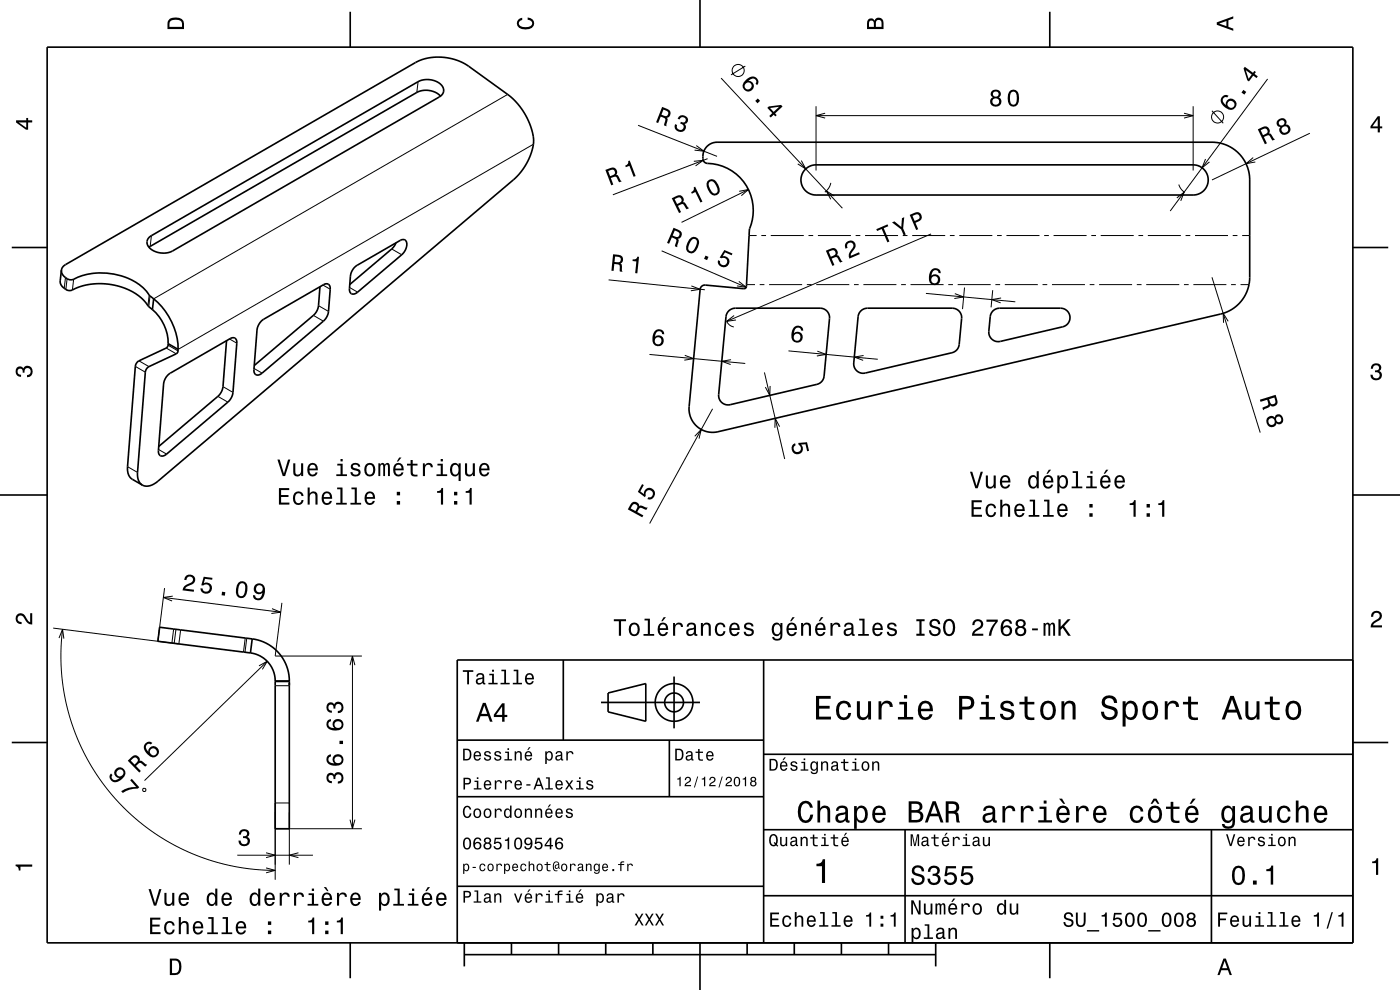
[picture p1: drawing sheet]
<svg xmlns="http://www.w3.org/2000/svg" width="297mm" height="210mm" viewBox="0 0 297 210" stroke-linecap="round" stroke-linejoin="round" font-family="sans-serif">
<g fill="none" stroke="#000" stroke-width=".21">
<path d="M88.7 17.3l-.3 2.3M153 16.6l25.7 27.6M158.1 14l-3 1.9M268.9 16.7l-20.7 28.1M107.7 20l-75.1 43.4M113.2 30.6l-75.4 43.5M135.4 26.6l16.7 6.6M147.2 34.2l2-.2-1.6 1.2M147.7 30.9l1.6 1.2-2-.3M150.1 33.7l-20.1 7.6M170 34.1l.9 1.7-1.7-1M173.1 22.5v13.7"/>
<path d="M173.1 24.5h80M175 24l-1.9 .5 1.9 .5M176.3 38.8l-.5 1.1-.8 .9M250.1 39.1l.4 .9 .7 .8M251.2 24l1.9 .5-1.9 .5M253.1 22.5v13.7M255.7 33.7l-.7 1.9 1.6-1.3M257.1 23.5l2.4 2.6M265.9 33.4l-1.6 1.3 2-.3M277.9 28.3l-20.8 9.9M13.9 58.9l-.3 2.3M14.2 59.1l-.2 2.3"/>
<path d="M15.6 59.2l-.2 2.3M32.1 50l-.2 2.3M83.1 52.8l2.1 1.2M129.1 59.4l20.4 2.1M140.4 53.2l17.9 7.7M156.7 59.7l1.6 1.2-2-.3M156.8 40.6l2-.4-1.5 1.3M158.8 40.2l-14.2 7M158.9 50h1.6M161.5 50h1M163.5 50h7M171.5 50h1"/>
<path d="M173.5 50h7M177 41.6l-1.7-1.1 .9 1.8M181.5 50h1M183.5 50h7M191.5 50h1M193.5 50h7M197.5 49.6l-43.3 18.6a1.98 1.98 0 0 0 1.5 1.1M201.5 50h1M203.5 50h7M211.5 50h1M213.5 50h7M221.5 50h1"/>
<path d="M223.5 50h7M231.5 50h1M233.5 50h7M241.5 50h1M243.5 50h7M249.7 42l1.5-1.3-.7 1.9M251.5 50h1M253.5 50h7M257.1 58.8l10.2 33M261.5 50h1M263.5 50h1.6M28.7 77.7l2.1 1.2"/>
<path d="M29.5 76.5l2.1 1.3M31.6 62.6l-.2 2.3M31.8 62.8l-.2 2.3M35.3 73.8l2.1 1.3M35.7 73.2l2.1 1.2M48.7 71.9l1.5 .9M53.9 78.2l1.7 .9M66.5 66.9l2.1 1.2M67.6 64.8l2.1 1.3M68.5 60.5l1.6 .9M74.2 61l1.7 1M137.8 75.2l20.3 1.9"/>
<path d="M145.3 75.4l1.9 .7-2 .3M146.7 60.6l1.8 .8-1.9 .3M155.1 76.3l-2 .3 1.9 .7M155.7 66.9l-1.5 1.3 1.9-.3M158.4 60.4h1.8M161.2 60.4h1M162.2 79l4.3 18.4M163.2 60.4h7M167.3 74.4l18.9 1.8M171.2 60.4h1M173.2 60.4h7M173.4 74.5l1.9 .7-2 .3"/>
<path d="M181.2 60.4h1M183.2 60.4h7M183.2 75.4l-2 .3 1.9 .7M191.2 60.4h1M193.2 60.4h7M196.4 62.2l19 1.8M201.2 60.4h1M202.6 62.3l1.8 .7-1.9 .3M203.2 60.4h7M204.6 61l-.4 4.6M210.6 61.6l-.3 3.6M211.2 60.4h1"/>
<path d="M212.4 63.2l-2 .3 1.9 .7M213.2 60.4h7M221.2 60.4h1M223.2 60.4h7M231.2 60.4h1M233.2 60.4h7M241.2 60.4h1M243.2 60.4h7M251.2 60.4h1M253.2 60.4h7M260.6 68.2l-1.1-1.7 .1 2M261.2 60.4h1"/>
<path d="M263.2 60.4h1.8M27.1 99l2.1 1.2M33.6 95.3l1.7 1M46.2 84.1l2.1 1.2M47.3 82l2.1 1.2M147.4 92.5l1.4-1.4-.5 1.9M151.2 86.7l-13.4 24.3M163.4 81.9l-.1 2-.9-1.8M165.4 90.5l-1-1.8v2M11.3 133.2l26.6 3.4 .4-3M12.5 135.3l.8-1.8 .2 2M13.3 133.5l-.4 4.7 .2 4.8 .7 4.9 1.1 4.6 1.7 4.5 2.2 4.5 2.7 4.2 2.8 3.5 3.6 3.7 3.5 2.9 4 2.6 4.4 2.3 4.7 1.8 4.6 1.2 4.7 .7 4.6 .2"/>
<path d="M34.7 126.7l24.9 3.2M34.9 124.7l-1.4 11.3M36.6 126.5l-1.9 .2 1.8 .8M36.8 133.4l-.3 3M37.3 133.5l-.3 3M52 135.3l-.3 3M52.3 135.4l-.3 3M57.7 129.1l1.9 .8-2 .2M59.8 127.9l-1.4 11.3h18.4M74.8 139.2v36.6M54.9 141.2l1.8-.9-1 1.7M56.7 140.3l-26 25.3"/>
<path d="M58.4 145.5h3M74.3 141.1l.5-1.9 .5 1.9M30.3 167.4l.5-.2 .1 .5-.5 .2zM58.4 175.8h18.4M61.4 170.3h-3v16.3M61.4 172.3v11.1M74.3 173.9l.5 1.9 .5-1.9M50.3 181.4h16.1M56.4 180.9l2 .5-2 .5M56.4 184.1l2 .5-2 .5M63.3 180.9l-1.9 .5 1.9 .5"/>
<circle cx="156.6" cy="15" r="1.28"/>
<circle cx="258.3" cy="24.8" r="1.28"/>
</g>
<g fill="none" stroke="#000" stroke-width=".35">
<path d="M10 10h277v190h-277zM74.3 2.5v7.5M148.5 0v10M222.7 2.5v7.5M93.4 20.4a4.4 4.4 0 0 0-5-.8l-56.8 32.8M150.1 34.7a10.1 10.1 0 0 1 8.9 14.1l-.8 12.3-.4 .1-8.2-.7h-.5l-.5 .6-2.4 25.1a5 5 0 0 0 6.1 5.4l106.6-25a8 8 0 0 0 6.2-7.8v-20.6a8 8 0 0 0-8-8h-105a2.97 2.97 0 0 0-2.7 4.1l.7 .4M170.9 35.9l1-.7 1.2-.2h80a3.2 3.2 0 0 1 3.2 3.2 3.2 3.2 0 0 1-3.2 3.2h-80a3.2 3.2 0 0 1-2.9-2 3.2 3.2 0 0 1 .7-3.5zM2.5 52.5h7.5M13 57.3l.3-.7 .6-.5 74.3-42.8a11.3 11.3 0 0 1 11.2 .8l9.4 6.8 2 2.4 1.5 2.9a8.5 8.5 0 0 1-.7 8.6l-1.2 1.8-1.3 1.4-75.6 64.1a3.1 3.1 0 0 1-3.3 .8M13 57.3a2.08 2.08 0 0 0 2.6 1.9 13.6 13.6 0 0 1 15.5 2.6l.7 1 .8 .6M13 57.3l-.2 2.3a2.07 2.07 0 0 0 1.2 1.8 2.07 2.07 0 0 0 2.2-.3l1.4-.5 1.6-.3 3.5-.1 3.4 .8 1.5 .6 1.4 .8a9.1 9.1 0 0 1 2.6 2.7l.7 .6M31.7 50.3l57-33a4.1 4.1 0 0 1 5.3 1.4l.1 .6-.1 .5-.8 .8-56.6 32.6a4.1 4.1 0 0 1-5.3-1.3l-.1-.8z"/>
<path d="M75.2 56.7l9.7-5.7a.93 .93 0 0 1 1.2 0 .93 .93 0 0 1 .2 1.2l-.5 1.1-.6 .7-9.3 8a.95 .95 0 0 1-1.2 .4 .95 .95 0 0 1-.6-1.2l.3-3 .3-.7zM84 51.5l-.9 1.3-8.9 7.6M287 52.5h7.5M32.3 65.7a9.5 9.5 0 0 1 3.4 7.2M32.6 63.4a14.3 14.3 0 0 1 5.2 10.7M32.6 63.4l-.3 2.3M35.6 79.6l13.3-7.8a.88 .88 0 0 1 1 0 .88 .88 0 0 1 .3 1l-.8 10.4-.4 1.4-.7 .7-13 11a.95 .95 0 0 1-1.2 .4 .95 .95 0 0 1-.5-1.1l1.1-14.1 .3-1.1zM35.7 72.9l-.1 .6-.3 .3-5.8 2.7-.7 .9-1.7 21.6a2.69 2.69 0 0 0 1 2.7l2.1 1.2M35.7 72.9l2.1 1.2M37.8 74.1l-.1 .6-.3 .4-5.8 2.7-.5 .4-.2 .5-1.7 21.5a2.69 2.69 0 0 0 1 2.7M48.1 72.3l-.8 9.7-.5 1.3-.6 .8-12.5 10.6M55.4 68.1l13.3-7.7a.88 .88 0 0 1 1-.1 .88 .88 0 0 1 .4 1.1l-.4 4.9-.2 .7-.6 .8-13.3 11.3a.95 .95 0 0 1-1.2 .4 .95 .95 0 0 1-.5-1.1l.6-8.6 .3-.9z"/>
<path d="M67.9 60.8l-.4 4.2-.3 1-.4 .6-12.9 10.9M154.6 65.9l.7-.4 .7-.1h18a2 2 0 0 1 2 2.2l-1.2 12.2a1.98 1.98 0 0 1-1.5 1.7l-18.4 4.3a2 2 0 0 1-2.4-2.1l1.5-16.5 .2-.7zM182.7 65.9l.6-.4 .7-.1h18a2 2 0 0 1 2 2.2l-.5 5.5a1.99 1.99 0 0 1-1.5 1.7l-18.4 4.3a2 2 0 0 1-2.5-2.1l.9-9.8 .2-.7zM210.7 65.9l.6-.4 .8-.1h12.9a2 2 0 0 1 2 1.7 2 2 0 0 1-1.6 2.2l-13.2 3.1a2 2 0 0 1-2.4-2.1l.3-3.3zM0 105h10M287 105h10M53.1 138.5a6 6 0 0 1 5.3 6M53.5 135.5a9 9 0 0 1 7.9 9M53.5 135.5l-19.6-2.4-.4 2.9 19.6 2.5M53.5 135.5l-.4 3M119.5 140v17M162 140v60"/>
<path d="M287 140h-190v60M2.5 157.5h7.5M58.4 144.5v31.3h3v-31.3M58.4 144.5h3M97 157h65M127.5 149h21M129 147l8-2v8l-8-2zM142 157v12M143 143.5v11M287 157.5h7.5M97 169h65M162 176h125"/>
<path d="M162 160h125M192 176v24M257 176v24M97 188h65M162 190h125M74.3 200v7.5M98.5 202.5h100M98.5 200v5M108.5 200v2.5M118.5 200v2.5M128.5 200v2.5M138.5 200v2.5"/>
<path d="M148.5 200v10M158.5 200v2.5M168.5 200v2.5M178.5 200v2.5M188.5 200v2.5M198.5 200v5M222.7 200v7.5"/>
<circle cx="143" cy="149" r="2"/>
<circle cx="143" cy="149" r="4"/>
</g>
<g fill="#000">
<path d="M36 4a2.18 2.18 0 0 0-.5 2.2h3.5v-1.2a1.43 1.43 0 0 0-1.7-1.3zM36.3 4.4a2.15 2.15 0 0 1 2.2 .3l.1 1h-2.6v-1z" fill-rule="evenodd"/>
<path d="M109.9 4.2l.9-.4v.4a.7 .7 0 0 0-.7 .5 .7 .7 0 0 0 .3 .8 1.7 1.7 0 0 0 2.5-.5 .9 .9 0 0 0-1-.8v-.5a1.24 1.24 0 0 1 1.4 1.1 1.24 1.24 0 0 1-1 1.4 2.22 2.22 0 0 1-2.5-.7l-.2-.5z" fill-rule="evenodd"/>
<path d="M158.2 17a1.26 1.26 0 0 0-.5 1.8 1.26 1.26 0 0 0 1.8 .3 1.11 1.11 0 0 0 .4-1.3 1.11 1.11 0 0 0-1.1-.7 1.02 1.02 0 0 1 1.5-.2 .58 .58 0 0 1 0 .8l.3 .4a1.18 1.18 0 0 0-.1-1.6 1.18 1.18 0 0 0-1.6 0zM157.9 18.2a.75 .75 0 0 1 1.5 0 .75 .75 0 0 1-1.5 0zM160.2 21.4l.5 .5 .5-.5-.4-.5zM162.8 22.9l1 1.1-.6 .6 .3 .3 .6-.6 .4 .4 .3-.3-.4-.3 1.6-1.5-.3-.3-2.6 .3zM163.4 22.9l1.9-.2-1.2 1z" fill-rule="evenodd"/>
<path d="M184.2 4.2l-.3 .7v1.3h3.5v-1.3a.98 .98 0 0 0-.7-1.1 .98 .98 0 0 0-1.2 .6 .84 .84 0 0 0-1.3-.2zM184.5 4.5a.54 .54 0 0 1 .6-.1 .54 .54 0 0 1 .3 .6v.7h-1zM185.9 4.4a.62 .62 0 0 1 .8-.1 .62 .62 0 0 1 .3 .6v.8h-1.2z" fill-rule="evenodd"/>
<path d="M258.1 4.7v.6l3.5 1.2v-.4l-1-.4v-1.4l1-.4v-.4zM258.6 5l1.6-.5v1z" fill-rule="evenodd"/>
<path d="M3.4 25.5v.5l2.1 1.5h.5v-1.5h.8v-.5h-.8v-.5h-.4v.5zM4 26h1.6v1.1z" fill-rule="evenodd"/>
<path d="M128.4 36l1.3 3.3 .4-.2-.5-1.3a.84 .84 0 0 1 1.3 0l.5 .9 .5-.2-.8-1.3-.4-.1a.97 .97 0 0 0 0-1.2 .97 .97 0 0 0-1.2-.3zM129 36.3a1.1 1.1 0 0 1 1.3-.2 .6 .6 0 0 1 .2 .7 .6 .6 0 0 1-.6 .4l-.5 .2z" fill-rule="evenodd"/>
<path d="M133.3 34.2l.3-.1 1.2 3.2-.4 .2-.9-2.3-.7 .3-.2-.4a.78 .78 0 0 0 .7-.9z" fill-rule="evenodd"/>
<path d="M140.5 22.7l-1.3 3.2 .4 .2 .6-1.4a.84 .84 0 0 1 .9 1l-.2 .9 .5 .2 .3-1.5-.2-.3a.97 .97 0 0 0 .8-.9 .97 .97 0 0 0-.7-1zM140.7 23.2a1.09 1.09 0 0 1 1.1 .8 .6 .6 0 0 1-.3 .6 .6 .6 0 0 1-.7-.1l-.5-.2z" fill-rule="evenodd"/>
<path d="M144 24.7a1.08 1.08 0 0 1 1.5-.1 1.08 1.08 0 0 1 .1 1.6l-.4 .1a1.06 1.06 0 0 1 0 1.4 1.06 1.06 0 0 1-1.3 .2 1.1 1.1 0 0 1-.7-1.6l.4 .2a.71 .71 0 0 0 .7 1.1 .71 .71 0 0 0 .5-1.2l-.5-.2 .1-.4a.61 .61 0 0 0 .9 .1 .61 .61 0 0 0 .1-.9 .61 .61 0 0 0-.9-.1l-.3 .5-.5-.2z" fill-rule="evenodd"/>
<path d="M210.4 19.3a.83 .83 0 0 0 .2 1.3 1.11 1.11 0 0 0-.4 1.6 1.11 1.11 0 0 0 1.6 .3 1.03 1.03 0 0 0 .7-.9 1.03 1.03 0 0 0-.6-1 .89 .89 0 0 0 .4-1 .89 .89 0 0 0-1.1-.6zM210.5 21.6a.71 .71 0 0 1 1.4 0 .71 .71 0 0 1-1.4 0zM210.6 20a.6 .6 0 0 1 1.2 0 .6 .6 0 0 1-1.2 0zM214.1 19.5a2.68 2.68 0 0 0 .4 3 1.14 1.14 0 0 0 1.6-.9 2.31 2.31 0 0 0-.6-2.5l-.5-.1-.5 .1zM214.6 19.5h.7a2.36 2.36 0 0 1 0 2.6h-.7a2.38 2.38 0 0 1 0-2.6z" fill-rule="evenodd"/>
<path d="M259.2 20.6a1.58 1.58 0 0 0 .8 2.3 1.26 1.26 0 0 0 1.9 .2 1.26 1.26 0 0 0-.1-1.9 1.11 1.11 0 0 0-1.3-.1 1.11 1.11 0 0 0-.4 1.2 1.03 1.03 0 0 1-.6-1.4 .58 .58 0 0 1 .8-.2l.3-.4a.99 .99 0 0 0-1.4 .3zM260.4 22.2a.75 .75 0 0 1 1.5 0 .75 .75 0 0 1-1.5 0zM263.8 19.1l-.4 .5 .6 .5 .4-.6zM264.1 14.2l-.3 .3 .8 2.5 .4 .3 .9-1.3 .7 .6 .2-.4-.7-.5 .3-.4-.3-.3-.3 .4zM264.3 14.9l1.2 .9-.6 .9z" fill-rule="evenodd"/>
<path d="M266.8 27.4l1.5 3.2 .5-.2-.7-1.3a1.08 1.08 0 0 1 1.2-.3l.7 1 .5-.2-.9-1.2-.4-.1a.97 .97 0 0 0-.1-1.2 .97 .97 0 0 0-1.2-.2zM267.4 27.6a1.08 1.08 0 0 1 1.3-.2 .6 .6 0 0 1 .2 .6 .6 .6 0 0 1-.5 .4l-.5 .3z" fill-rule="evenodd"/>
<path d="M271.1 25.5a.84 .84 0 0 0-.3 .9 .84 .84 0 0 0 .8 .5 1.11 1.11 0 0 0 .3 1.6 1.11 1.11 0 0 0 1.6-.3 1.03 1.03 0 0 0 .2-1.2 1.03 1.03 0 0 0-.9-.6 .89 .89 0 0 0-.2-1.2 .89 .89 0 0 0-1.1 0zM271.9 27.5a.71 .71 0 0 1 1.4 0 .71 .71 0 0 1-1.4 0zM271.3 26.1a.6 .6 0 0 1 1.2 0 .6 .6 0 0 1-1.2 0z" fill-rule="evenodd"/>
<path d="M292.3 24.7l-1.6 2.1v.4h1.6v.9h.4v-.9h.5v-.4h-.5v-2.1zM292.3 25.2v1.6h-1.1z" fill-rule="evenodd"/>
<path d="M130.1 53.9l-.4 3.5 .5 .1 .1-1.5a.85 .85 0 0 1 1.2 .7v.9l.5 .1-.1-1.5-.3-.3a.97 .97 0 0 0 .6-1.1 .97 .97 0 0 0-1-.7zM130.5 54.4a1.09 1.09 0 0 1 1.2 .4 .6 .6 0 0 1-.2 .7 .6 .6 0 0 1-.6 .1h-.5z" fill-rule="evenodd"/>
<path d="M134.2 55a.77 .77 0 0 0 1-.6l.4 .1-.4 3.5-.5-.1 .3-2.4-.8-.1z" fill-rule="evenodd"/>
<path d="M142.9 48.3l-1.4 3.2 .4 .2 .6-1.3a.84 .84 0 0 1 .9 .9l-.2 .9 .5 .3 .3-1.5-.2-.3a.97 .97 0 0 0 .8-.9 .97 .97 0 0 0-.6-1zM143.2 48.9a1.1 1.1 0 0 1 1 .8 .6 .6 0 0 1-.3 .5 .6 .6 0 0 1-.7 0l-.5-.2z" fill-rule="evenodd"/>
<path d="M142.5 42.1l1.6 3.1 .4-.2-.7-1.3a1.09 1.09 0 0 1 1.2-.3l.7 1 .5-.2-.9-1.2-.4-.1a.97 .97 0 0 0-.1-1.2 .97 .97 0 0 0-1.2-.2zM143.1 42.2a1.09 1.09 0 0 1 1.3-.2 .6 .6 0 0 1 .2 .6 .6 .6 0 0 1-.5 .4l-.5 .3z" fill-rule="evenodd"/>
<path d="M146.2 50.8a2.27 2.27 0 0 0-.4 2.6 1.14 1.14 0 0 0 1.9-.2 2.31 2.31 0 0 0 .4-2.6 1.14 1.14 0 0 0-1.9 .2zM146.8 50.8a.63 .63 0 0 1 .7-.1 .63 .63 0 0 1 .4 .6 2.74 2.74 0 0 1-1.2 2l-.6-.2a2.28 2.28 0 0 1 .7-2.3zM149.7 54.2l-.3 .7 .6 .3 .3-.7zM153.7 53l-1 1.6 .3 .2a.8 .8 0 0 1 1.3 .3 .8 .8 0 0 1-.6 1.1 .8 .8 0 0 1-.9-.8l-.5-.2a1.21 1.21 0 0 0 1 1.6 1.21 1.21 0 0 0 1.4-1.2 1.21 1.21 0 0 0-1.4-1.2l.5-.9 1.4 .7 .2-.4z" fill-rule="evenodd"/>
<path d="M147.2 39.8a.77 .77 0 0 1-.6 1l.2 .3 .7-.4 1.1 2.3 .4-.2-1.5-3.2zM150.1 38.4a2.44 2.44 0 0 0 1.5 3.1 1.14 1.14 0 0 0 1.1-1.5 2.31 2.31 0 0 0-1.7-2l-.5 .1zM150.4 38.7l.6-.3a2.36 2.36 0 0 1 1.2 2.4l-.6 .3a2.38 2.38 0 0 1-1.2-2.4z" fill-rule="evenodd"/>
<path d="M175.2 53.2l1.4 3.2 .4-.2-.6-1.3a.84 .84 0 0 1 1.4 0l.4 .8 .5-.2-.8-1.3-.4-.1a.97 .97 0 0 0 0-1.2 .97 .97 0 0 0-1.2-.2zM175.8 53.4a1.09 1.09 0 0 1 1.3-.2 .6 .6 0 0 1 .2 .6 .6 .6 0 0 1-.5 .5l-.5 .2z" fill-rule="evenodd"/>
<path d="M179.5 51.4a1.16 1.16 0 0 1 1.8 .1 1.16 1.16 0 0 1-.3 1.7l-.4 .5-.1 .6 1.7-.8 .2 .4-2.2 1a1.81 1.81 0 0 1 .6-2.2 .71 .71 0 0 0 .1-1 .71 .71 0 0 0-1-.1 .71 .71 0 0 0-.1 1l-.4 .2a1.14 1.14 0 0 1 .1-1.4z" fill-rule="evenodd"/>
<path d="M185.9 48.6l.2 .4 .9-.4 1.3 2.8 .4-.2-1.2-2.8 .9-.4-.1-.4zM189.2 47.2l2 1.5 .5 1.2 .4-.2-.5-1.3 .2-2.3-.5 .2-.1 1.8-1.5-1.1zM193 45.6l1.4 3.2 .4-.2-.6-1.3a1.34 1.34 0 0 0 1.3-1.7 .93 .93 0 0 0-1.4-.5zM193.6 45.8a1.12 1.12 0 0 1 1.3-.2 .6 .6 0 0 1 .2 .6 .6 .6 0 0 1-.5 .4l-.6 .3z" fill-rule="evenodd"/>
<path d="M197.5 57.3l-.3 .6a1.75 1.75 0 0 0 1 2.6 1.15 1.15 0 0 0 1.3-1.5 1.15 1.15 0 0 0-1.9-.5 1.02 1.02 0 0 1 .9-1.2 .58 .58 0 0 1 .6 .6l.5 .1a1.14 1.14 0 0 0-.8-1.1 1.14 1.14 0 0 0-1.3 .4zM197.5 59.3a.75 .75 0 0 1 1.5 0 .75 .75 0 0 1-1.5 0z" fill-rule="evenodd"/>
<path d="M138.9 70.3l-.3 .5a1.75 1.75 0 0 0 .9 2.6 1.15 1.15 0 0 0 1.3-1.4 1.15 1.15 0 0 0-1.9-.6 1.02 1.02 0 0 1 1-1.2 .58 .58 0 0 1 .6 .7h.4a1.14 1.14 0 0 0-.8-1 1.14 1.14 0 0 0-1.2 .4zM138.8 72.3a.75 .75 0 0 1 1.5 0 .75 .75 0 0 1-1.5 0z" fill-rule="evenodd"/>
<path d="M168.4 69.5l-.3 .6a1.75 1.75 0 0 0 .9 2.6 1.15 1.15 0 0 0 1.3-1.5 1.15 1.15 0 0 0-1.9-.5 1.02 1.02 0 0 1 1-1.2 .58 .58 0 0 1 .5 .6h.5a1.14 1.14 0 0 0-.8-1 1.14 1.14 0 0 0-1.2 .4zM168.3 71.5a.75 .75 0 0 1 1.5 0 .75 .75 0 0 1-1.5 0z" fill-rule="evenodd"/>
<path d="M291.1 77.4a1.08 1.08 0 0 1 1.4-.2 1.08 1.08 0 0 1 .4 1.2l-.3 .3a1.06 1.06 0 0 1 .5 1.3 1.06 1.06 0 0 1-1.2 .7 1.1 1.1 0 0 1-1.2-1.2h.5a.71 .71 0 0 0 1 .8 .71 .71 0 0 0 .1-1.3h-.6v-.4a.61 .61 0 0 0 .8-.3 .61 .61 0 0 0-.2-.8 .61 .61 0 0 0-.9 .2l-.1 .5h-.5z" fill-rule="evenodd"/>
<path d="M3.6 78a.86 .86 0 0 1 1.4 .2 1.06 1.06 0 0 1 1.2-.6 1.06 1.06 0 0 1 .7 1.2 1.1 1.1 0 0 1-1.2 1.2v-.4a.71 .71 0 0 0 .8-1 .71 .71 0 0 0-1.3-.1v.6h-.4a.61 .61 0 0 0-.3-.8 .61 .61 0 0 0-.8 .2 .61 .61 0 0 0 .2 .8l.6 .2v.4a1.15 1.15 0 0 1-1.2-.6 1.15 1.15 0 0 1 .3-1.3z" fill-rule="evenodd"/>
<path d="M58.9 97.5l1.1 3.5h.5l1.1-3.5h-.5l-.9 3-.9-3zM62.2 98.3v1.8a.89 .89 0 0 0 .6 .9 .89 .89 0 0 0 1.1-.4v.4h.4v-2.7h-.4v1.5a.65 .65 0 0 1-.4 .8 .65 .65 0 0 1-.8-.3v-2zM65.5 98.6a1.54 1.54 0 0 0 .8 2.5 1.06 1.06 0 0 0 1.1-.9h-.5l-.2 .4-.4 .1a.76 .76 0 0 1-.6-.9h1.7a1.17 1.17 0 0 0-.5-1.4 1.17 1.17 0 0 0-1.4 .2zM65.8 98.8a.66 .66 0 0 1 .8-.1 .66 .66 0 0 1 .4 .7h-1.3zM71.6 98.4v.3h.6v1.9h-.9v.4h2.3v-.4h-.9v-2.2zM72.2 97.4v.5h.5v-.5zM74.7 98.4a.75 .75 0 0 0-.3 .9 .75 .75 0 0 0 .8 .4l.8 .4a.63 .63 0 0 1-.6 .6 .63 .63 0 0 1-.6-.6h-.5a1.07 1.07 0 0 0 1.2 1 1.07 1.07 0 0 0 1-1.2l-.5-.4-1-.3a.54 .54 0 0 1 .4-.7 .54 .54 0 0 1 .6 .5h.4a1.03 1.03 0 0 0-.7-.9 1.03 1.03 0 0 0-1 .3zM77.6 98.6a1.53 1.53 0 0 0 .9 2.5 1.48 1.48 0 0 0 1.1-1.5 1.48 1.48 0 0 0-1.1-1.4l-.5 .1zM77.9 98.8a.67 .67 0 0 1 .7-.2 .67 .67 0 0 1 .5 .6 1.11 1.11 0 0 1-.6 1.5 1.17 1.17 0 0 1-.6-1.9zM80.3 98.3v2.7h.4v-2.1l.2-.3h.3l.1 .3v2.1h.4v-2.1l.4-.4 .2 .2v.4v1.9h.4v-1.9a.69 .69 0 0 0-.5-.9l-.6 .4-.1-.3-.4-.1-.4 .4v-.3zM84.7 97.1l-.5 .8h.3l.7-.8zM83.7 98.6a1.54 1.54 0 0 0 .8 2.5 1.05 1.05 0 0 0 1.1-.9h-.4l-.3 .4-.3 .1a.76 .76 0 0 1-.7-.9h1.7a1.16 1.16 0 0 0-.4-1.4 1.16 1.16 0 0 0-1.5 .2zM84.1 98.8a.66 .66 0 0 1 .8-.2 .66 .66 0 0 1 .3 .8h-1.3zM87.1 97.6v.8h-.8v.3h.8v1.8a1.05 1.05 0 0 0 1.5 .6v-.4a.68 .68 0 0 1-1-.4v-1.6h1v-.3h-1v-.8zM89.7 98.3v2.7h.5v-1.6a.66 .66 0 0 1 .3-.7 .66 .66 0 0 1 .9 .2v.2h.4a.89 .89 0 0 0-.7-.9 .89 .89 0 0 0-1 .5v-.4zM92.8 98.4v.3h.7v1.9h-.9v.4h2.3v-.4h-1v-2.2zM93.5 97.4v.5h.5v-.5zM95.7 98.6a1.57 1.57 0 0 0 .8 2.5l.4-.1 .4-.4v1.4h.4v-3.7h-.4v.4l-.2-.2a.87 .87 0 0 0-1.4 .1zM96.1 98.9a.62 .62 0 0 1 .7-.3 .62 .62 0 0 1 .4 .6 1.12 1.12 0 0 1-.6 1.5 1.19 1.19 0 0 1-.5-1.8zM98.6 98.3v1.8a.89 .89 0 0 0 .7 .9 .89 .89 0 0 0 1-.4v.4h.4v-2.7h-.4v1.5a.65 .65 0 0 1-.4 .8 .65 .65 0 0 1-.8-.3v-2zM101.9 98.6a1.54 1.54 0 0 0 .8 2.5 1.06 1.06 0 0 0 1.1-.9h-.4l-.2 .4-.4 .1a.76 .76 0 0 1-.7-.9h1.8a1.17 1.17 0 0 0-.5-1.4 1.17 1.17 0 0 0-1.5 .2zM102.3 98.8a.66 .66 0 0 1 .8-.2 .66 .66 0 0 1 .3 .8h-1.3z" fill-rule="evenodd"/>
<path d="M168.3 94.2l.4-.2 .1 .5a.8 .8 0 0 0-.1 1.2 .8 .8 0 0 0 1.2-.2 .8 .8 0 0 0-.5-1.1l-.1-.4 1.9-.2 .4 1.8-.4 .1-.3-1.5-1 .1a1.23 1.23 0 0 1 0 1.8 1.23 1.23 0 0 1-1.8-.1 1.23 1.23 0 0 1 .2-1.8z" fill-rule="evenodd"/>
<path d="M267.3 84.8l.1 .4 1.4-.4a.84 .84 0 0 1-.1 1.3l-.9 .4 .2 .5 1.3-.7 .1-.3a.97 .97 0 0 0 1.2 0 .97 .97 0 0 0 .4-1.1l-.4-1.1zM269.2 84.7l1.1-.4a1.08 1.08 0 0 1 .1 1.3 .6 .6 0 0 1-.6 .1 .6 .6 0 0 1-.4-.5z" fill-rule="evenodd"/>
<path d="M269 88.5a1.2 1.2 0 0 0-.1 1.7 1.2 1.2 0 0 0 1.7 .1l.2-.5a.89 .89 0 0 0 1.2 0 .89 .89 0 0 0 .2-1.1 .89 .89 0 0 0-.9-.8 .89 .89 0 0 0-.9 .7 .95 .95 0 0 0-1.4-.1zM269 89.4a.71 .71 0 0 1 1.4 0 .71 .71 0 0 1-1.4 0zM270.6 88.9a.6 .6 0 0 1 1.2 0 .6 .6 0 0 1-1.2 0z" fill-rule="evenodd"/>
<path d="M59.2 103.5v3.5h2.2v-.4h-1.8v-1.2h1.6v-.4h-1.6v-1h1.8v-.5zM62.5 104.6a1.53 1.53 0 0 0 .8 2.5 1.07 1.07 0 0 0 1.1-1h-.4a.67 .67 0 0 1-.7 .6 .67 .67 0 0 1-.7-.6 1.11 1.11 0 0 1 .7-1.5 .59 .59 0 0 1 .7 .6h.4a1.09 1.09 0 0 0-.8-.9 1.09 1.09 0 0 0-1.1 .3zM65.3 103.4v3.6h.4v-1.5a.63 .63 0 0 1 .5-.9 .63 .63 0 0 1 .7 .7v1.7h.5v-1.7a.88 .88 0 0 0-.6-1 .88 .88 0 0 0-1.1 .4v-1.3zM68.5 104.6a1.54 1.54 0 0 0 .8 2.5 1.06 1.06 0 0 0 1.1-.8h-.4l-.2 .3-.4 .1a.76 .76 0 0 1-.7-.9h1.8a1.16 1.16 0 0 0-.5-1.4 1.16 1.16 0 0 0-1.5 .2zM68.9 104.8a.66 .66 0 0 1 .8-.1 .66 .66 0 0 1 .3 .7h-1.3zM71.5 103.4v.4h.7v2.9h-.9v.3h2.3v-.3h-.9v-3.3zM74.6 103.4v.4h.7v2.9h-1v.3h2.3v-.3h-.9v-3.3zM77.6 104.6a1.54 1.54 0 0 0 .8 2.5 1.07 1.07 0 0 0 1.1-.8h-.4l-.2 .3-.4 .1a.76 .76 0 0 1-.7-.9h1.8a1.16 1.16 0 0 0-.5-1.4 1.16 1.16 0 0 0-1.5 .2zM78 104.8a.66 .66 0 0 1 .8-.1 .66 .66 0 0 1 .3 .7h-1.3zM84.2 106.3v.7h.7v-.7zM84.2 104.3v.8h.7v-.8z" fill-rule="evenodd"/>
<path d="M92.7 104.2v.3h.8v2.5h.5v-3.5h-.3a.77 .77 0 0 1-1 .7zM96.3 106.3v.7h.7v-.7zM96.3 104.3v.8h.7v-.8zM98.8 104.2v.3h.8v2.5h.5v-3.5h-.4a.77 .77 0 0 1-.9 .7z" fill-rule="evenodd"/>
<path d="M134 106.7l-.8 1.4 3.1 1.6 .2-.4-1.3-.7a.85 .85 0 0 1 1.1-.8l.8 .4 .3-.5-1.5-.5-.3 .2v-.3a1 1 0 0 0-1.6-.4zM134.2 107.1a.59 .59 0 0 1 .9 0 .59 .59 0 0 1 0 .8l-.3 .5-1-.6z" fill-rule="evenodd"/>
<path d="M136.2 102.7l.4 .2-.8 1.3 .8 .6a1.21 1.21 0 0 1 1.3-1.2 1.21 1.21 0 0 1 1.1 1.5 1.21 1.21 0 0 1-1.7 .8l.3-.4a.8 .8 0 0 0 .9-.9 .8 .8 0 0 0-1.1-.7 .8 .8 0 0 0-.4 1.2l-.2 .4-1.5-1.2z" fill-rule="evenodd"/>
<path d="M206.1 106.1v3.5h2.2v-.4h-1.7v-1.2h1.5v-.4h-1.5v-1.1h1.7v-.4zM209.4 107.2a1.53 1.53 0 0 0 .8 2.5 1.05 1.05 0 0 0 1.1-1h-.4a.67 .67 0 0 1-.6 .6 .67 .67 0 0 1-.7-.6 1.12 1.12 0 0 1 .6-1.5 .6 .6 0 0 1 .7 .6h.4a1.09 1.09 0 0 0-.7-1 1.09 1.09 0 0 0-1.2 .4zM212.2 106v3.6h.4v-1.5a.63 .63 0 0 1 .4-.8 .63 .63 0 0 1 .8 .3v2h.5v-1.8a.88 .88 0 0 0-.6-.9 .88 .88 0 0 0-1.1 .4v-1.3zM215.5 107.2a1.54 1.54 0 0 0 .8 2.5 1.06 1.06 0 0 0 1-.9h-.4l-.2 .4-.4 .1a.75 .75 0 0 1-.7-.9h1.8a1.17 1.17 0 0 0-.5-1.4 1.17 1.17 0 0 0-1.4 .2zM215.8 107.4a.66 .66 0 0 1 .8-.1 .66 .66 0 0 1 .3 .7h-1.3zM218.4 106v.4h.7v2.8h-.9v.4h2.3v-.4h-.9v-3.2zM221.5 106v.4h.7v2.8h-.9v.4h2.2v-.4h-.9v-3.2zM224.6 107.2a1.54 1.54 0 0 0 .8 2.5 1.06 1.06 0 0 0 1.1-.9h-.5l-.2 .4-.4 .1a.75 .75 0 0 1-.7-.9h1.8a1.17 1.17 0 0 0-.5-1.4 1.17 1.17 0 0 0-1.4 .2zM224.9 107.4a.66 .66 0 0 1 .8-.1 .66 .66 0 0 1 .3 .7h-1.3zM231.1 108.9v.7h.7v-.7zM231.1 106.9v.8h.7v-.8z" fill-rule="evenodd"/>
<path d="M205.8 100.1l1.1 3.5h.5l1.1-3.5h-.5l-.8 2.9-.9-2.9zM209.1 100.9v1.7a.89 .89 0 0 0 .7 1 .89 .89 0 0 0 1-.4v.4h.4v-2.7h-.4v1.5a.65 .65 0 0 1-.4 .8 .65 .65 0 0 1-.8-.3v-2zM212.4 101.2a1.54 1.54 0 0 0 .8 2.5 1.06 1.06 0 0 0 1.1-.9h-.4l-.3 .3-.3 .2a.75 .75 0 0 1-.7-1h1.8a1.16 1.16 0 0 0-.5-1.3 1.16 1.16 0 0 0-1.5 .2zM212.8 101.4a.66 .66 0 0 1 .8-.2 .66 .66 0 0 1 .3 .8h-1.3zM218.4 101.2a1.58 1.58 0 0 0 .7 2.5l.5-.2 .3-.3v.4h.5v-3.6h-.5v1.3a.89 .89 0 0 0-1.5-.1zM218.7 101.4a.62 .62 0 0 1 .7-.2 .62 .62 0 0 1 .5 .6 1.11 1.11 0 0 1-.7 1.5 1.19 1.19 0 0 1-.5-1.9zM222.5 99.6l-.5 .9h.3l.7-.9zM221.5 101.2a1.54 1.54 0 0 0 .8 2.5 1.05 1.05 0 0 0 1.1-.9h-.4l-.2 .3-.4 .2a.75 .75 0 0 1-.7-1h1.8a1.16 1.16 0 0 0-.5-1.3 1.16 1.16 0 0 0-1.5 .2zM221.9 101.4a.66 .66 0 0 1 .8-.2 .66 .66 0 0 1 .3 .8h-1.3zM224.3 100.9v3.7h.5v-1.4a.93 .93 0 0 0 .9 .5 .93 .93 0 0 0 .8-.9 1.51 1.51 0 0 0-1-2l-.4 .1-.3 .4v-.4zM224.9 101.4a.63 .63 0 0 1 .7-.2 .63 .63 0 0 1 .5 .6 1.13 1.13 0 0 1-.6 1.5 1.18 1.18 0 0 1-.6-1.9zM227.6 100v.3h.7v2.9h-1v.4h2.3v-.4h-.9v-3.2zM230.6 101v.3h.7v1.9h-.9v.4h2.3v-.4h-.9v-2.2zM231.3 100v.5h.5v-.5zM234.6 99.6l-.5 .9h.3l.7-.9zM233.7 101.2a1.54 1.54 0 0 0 .8 2.5 1.06 1.06 0 0 0 1.1-.9h-.5l-.2 .3-.4 .2a.76 .76 0 0 1-.7-1h1.8a1.17 1.17 0 0 0-.5-1.3 1.17 1.17 0 0 0-1.4 .2zM234 101.4a.66 .66 0 0 1 .8-.2 .66 .66 0 0 1 .3 .8h-1.3zM236.7 101.2a1.54 1.54 0 0 0 .8 2.5 1.05 1.05 0 0 0 1.1-.9h-.4l-.3 .3-.3 .2a.75 .75 0 0 1-.7-1h1.7a1.16 1.16 0 0 0-.4-1.3 1.16 1.16 0 0 0-1.5 .2zM237.1 101.4a.66 .66 0 0 1 .8-.2 .66 .66 0 0 1 .3 .8h-1.3z" fill-rule="evenodd"/>
<path d="M239.6 106.8v.3h.9v2.5h.4v-3.5h-.3a.77 .77 0 0 1-1 .7zM243.2 108.9v.7h.7v-.7zM243.2 106.9v.8h.7v-.8zM245.7 106.8v.3h.8v2.5h.5v-3.5h-.3a.77 .77 0 0 1-1 .7z" fill-rule="evenodd"/>
<path d="M3.6 130.4a1.22 1.22 0 0 1 2 .7l.4 .6 .4 .3v-1.9h.4v2.4a1.8 1.8 0 0 1-1.7-1.4 .71 .71 0 0 0-.9-.5 .71 .71 0 0 0-.5 .8 .71 .71 0 0 0 .9 .5v.5a1.18 1.18 0 0 1-1.2-.7 1.18 1.18 0 0 1 .2-1.3z" fill-rule="evenodd"/>
<path d="M39.5 122.1l-.4 .9 .4 .1a.7 .7 0 0 1 .7-.8 .7 .7 0 0 1 .7 .6 .7 .7 0 0 1-.6 .8 1.81 1.81 0 0 0-1.6 1.5l2.4 .3 .1-.4-1.9-.2a2.2 2.2 0 0 1 1.6-1 1.14 1.14 0 0 0 .3-1.7 1.14 1.14 0 0 0-1.7-.1zM43.2 122.3l-.5 1.8 .4 .1a.8 .8 0 0 1 1.3-.1 .8 .8 0 0 1-.3 1.3 .8 .8 0 0 1-1.1-.6h-.5a1.21 1.21 0 0 0 1.4 1.2 1.21 1.21 0 0 0 1-1.5 1.21 1.21 0 0 0-1.7-.8l.3-.9 1.5 .2 .1-.4zM47.1 125.5l-.1 .8 .7 .1 .1-.8zM50.5 123.6a2.67 2.67 0 0 0 0 3.1 1.14 1.14 0 0 0 1.8-.7 2.32 2.32 0 0 0-.3-2.5l-.5-.2h-.5zM50.8 124a.63 .63 0 0 1 .6-.3 .63 .63 0 0 1 .6 .4 2.73 2.73 0 0 1-.6 2.3l-.6-.1a2.3 2.3 0 0 1 0-2.3zM54.3 124a1.15 1.15 0 0 0-.3 1.6 1.15 1.15 0 0 0 1.7 .2 1.02 1.02 0 0 1-1 1.1 .56 .56 0 0 1-.6-.6l-.4-.1a1.18 1.18 0 0 0 1.1 1.1 1.18 1.18 0 0 0 1.2-.9 1.77 1.77 0 0 0-.8-2.7zM54.3 124.9a.75 .75 0 0 1 1.5 0 .75 .75 0 0 1-1.5 0z" fill-rule="evenodd"/>
<path d="M130.2 131.4v.4h1.1v3.1h.4v-3.1h1.1v-.4zM133.7 132.4a1.53 1.53 0 0 0 .9 2.6 1.48 1.48 0 0 0 1.1-1.5 1.48 1.48 0 0 0-1.1-1.4l-.5 .1zM134 132.7a.67 .67 0 0 1 .7-.2 .67 .67 0 0 1 .5 .5 1.11 1.11 0 0 1-.6 1.6 1.17 1.17 0 0 1-.6-1.9zM136.7 131.2v.4h.7v2.9h-.9v.4h2.3v-.4h-.9v-3.3zM140.8 130.9l-.5 .9h.3l.7-.9zM139.8 132.4a1.55 1.55 0 0 0 .8 2.6 1.07 1.07 0 0 0 1.1-.9h-.4l-.3 .3-.3 .2a.76 .76 0 0 1-.7-1h1.7a1.17 1.17 0 0 0-.4-1.3 1.17 1.17 0 0 0-1.5 .1zM140.2 132.7a.66 .66 0 0 1 .8-.2 .66 .66 0 0 1 .3 .8h-1.3zM142.8 132.2v2.7h.4v-1.6a.66 .66 0 0 1 .4-.8 .66 .66 0 0 1 .8 .3l.1 .2h.4a.89 .89 0 0 0-.7-.9 .89 .89 0 0 0-1 .5v-.4zM145.9 132.3l-.2 .6h.4a.55 .55 0 0 1 .7-.5 .55 .55 0 0 1 .3 .8h-.2a1 1 0 0 0-1 .2 1 1 0 0 0-.3 1.1 .93 .93 0 0 0 1.7 0l.1 .3 .5 .1v-.4h-.2v-1.6a1.02 1.02 0 0 0-.7-.8 1.02 1.02 0 0 0-1.1 .2zM146.1 133.8l1.1-.3a.77 .77 0 0 1-.2 .9 .77 .77 0 0 1-.9 0l-.1-.3zM148.7 132.2v2.7h.4v-1.6a.63 .63 0 0 1 .6-.9 .63 .63 0 0 1 .7 .8v1.7h.4v-1.8a.89 .89 0 0 0-.6-1 .89 .89 0 0 0-1.1 .5v-.4zM152 132.4a1.53 1.53 0 0 0 .8 2.6 1.07 1.07 0 0 0 1.1-1.1h-.4a.67 .67 0 0 1-.7 .7 .67 .67 0 0 1-.7-.6 1.11 1.11 0 0 1 .7-1.6 .59 .59 0 0 1 .7 .6h.4a1.09 1.09 0 0 0-.8-.9 1.09 1.09 0 0 0-1.1 .3zM155 132.4a1.55 1.55 0 0 0 .8 2.6 1.07 1.07 0 0 0 1.1-.9h-.5l-.2 .3-.4 .2a.76 .76 0 0 1-.6-1h1.7a1.17 1.17 0 0 0-.5-1.3 1.17 1.17 0 0 0-1.4 .1zM155.3 132.7a.66 .66 0 0 1 .8-.2 .66 .66 0 0 1 .4 .8h-1.3zM158.1 132.3a.75 .75 0 0 0-.2 .8 .75 .75 0 0 0 .7 .5l.9 .4a.63 .63 0 0 1-.6 .6 .63 .63 0 0 1-.7-.6h-.4a1.07 1.07 0 0 0 1.2 .9 1.07 1.07 0 0 0 .9-1.2l-.4-.3-1.1-.3a.54 .54 0 0 1 .4-.7 .54 .54 0 0 1 .6 .5h.5a1.03 1.03 0 0 0-.7-.9 1.03 1.03 0 0 0-1.1 .3zM164 132.4a1.58 1.58 0 0 0 .8 2.6l.4-.2 .4-.4a.73 .73 0 0 1-.4 1 .73 .73 0 0 1-1-.3h-.4a1.1 1.1 0 0 0 1.3 .8 1.1 1.1 0 0 0 .9-1.2v-2.5h-.4v.4l-.4-.4a.9 .9 0 0 0-1.2 .2zM164.3 132.7a.63 .63 0 0 1 .7-.2 .63 .63 0 0 1 .5 .6 1.11 1.11 0 0 1-.7 1.5 1.19 1.19 0 0 1-.5-1.9zM168.1 130.9l-.5 .9h.3l.7-.9zM167.1 132.4a1.54 1.54 0 0 0 .8 2.6 1.06 1.06 0 0 0 1.1-.9h-.4l-.2 .3-.4 .2a.76 .76 0 0 1-.7-1h1.8a1.16 1.16 0 0 0-.5-1.3 1.16 1.16 0 0 0-1.5 .1zM167.5 132.7a.66 .66 0 0 1 .8-.2 .66 .66 0 0 1 .3 .8h-1.3zM169.9 132.2v2.7h.5v-1.6a.63 .63 0 0 1 .5-.9 .63 .63 0 0 1 .7 .8v1.7h.4v-1.8a.89 .89 0 0 0-.6-1 .89 .89 0 0 0-1 .5v-.4zM174.2 130.9l-.5 .9h.3l.7-.9zM173.2 132.4a1.54 1.54 0 0 0 .8 2.6 1.07 1.07 0 0 0 1.1-.9h-.4l-.3 .3-.3 .2a.76 .76 0 0 1-.7-1h1.7a1.17 1.17 0 0 0-.4-1.3 1.17 1.17 0 0 0-1.5 .1zM173.6 132.7a.66 .66 0 0 1 .8-.2 .66 .66 0 0 1 .3 .8h-1.3zM176.2 132.2v2.7h.4v-1.6a.66 .66 0 0 1 .4-.8 .66 .66 0 0 1 .8 .3v.2h.5a.89 .89 0 0 0-.7-.9 .89 .89 0 0 0-1 .5v-.4zM179.3 132.3l-.2 .6h.4a.55 .55 0 0 1 .6-.5 .55 .55 0 0 1 .4 .8h-.2a1 1 0 0 0-1 .2 1 1 0 0 0-.3 1.1 .93 .93 0 0 0 1.7 0l.1 .3 .5 .1v-.4h-.2v-1.6a1.02 1.02 0 0 0-.7-.8 1.02 1.02 0 0 0-1.1 .2zM179.5 133.8l1.1-.3a.77 .77 0 0 1-.2 .9 .77 .77 0 0 1-.9 0zM182.3 131.2v.4h.7v2.9h-.9v.4h2.2v-.4h-.9v-3.3zM185.4 132.4a1.55 1.55 0 0 0 .8 2.6 1.07 1.07 0 0 0 1-.9h-.4l-.2 .3-.4 .2a.76 .76 0 0 1-.7-1h1.8a1.17 1.17 0 0 0-.5-1.3 1.17 1.17 0 0 0-1.4 .1zM185.7 132.7a.66 .66 0 0 1 .8-.2 .66 .66 0 0 1 .3 .8h-1.3zM188.4 132.3a.75 .75 0 0 0-.2 .8 .75 .75 0 0 0 .7 .5l.9 .4a.63 .63 0 0 1-.6 .6 .63 .63 0 0 1-.6-.6h-.5a1.07 1.07 0 0 0 1.2 .9 1.07 1.07 0 0 0 .9-1.2l-.4-.3-1.1-.3a.54 .54 0 0 1 .5-.7 .54 .54 0 0 1 .6 .5h.4a1.03 1.03 0 0 0-.7-.9 1.03 1.03 0 0 0-1.1 .3zM194.4 131.4v.4h.6v2.6h-.6v.5h1.8v-.5h-.7v-2.6h.7v-.4zM197.5 131.6a.97 .97 0 0 0-.3 1 .97 .97 0 0 0 .9 .6 .77 .77 0 0 1 .9 1 .83 .83 0 0 1-.9 .3 .83 .83 0 0 1-.6-.8h-.4a1.21 1.21 0 0 0 1.4 1.3 1.21 1.21 0 0 0 .8-1.8l-.8-.3a.72 .72 0 0 1-.9-.7 .7 .7 0 0 1 .8-.5 .7 .7 0 0 1 .6 .7h.5a1.17 1.17 0 0 0-.7-1.1 1.17 1.17 0 0 0-1.3 .3zM200.4 131.7a2.52 2.52 0 0 0 .4 3.1 1.21 1.21 0 0 0 1.7-.9 1.94 1.94 0 0 0-.9-2.6l-.8 .1zM201 131.8l.3-.1a1.7 1.7 0 0 1 .4 2.7l-.4 .1a1.13 1.13 0 0 1-.8-1.4l.1-.6zM206.6 131.7l-.3 .9h.4a.7 .7 0 0 1 .5-.8 .7 .7 0 0 1 .9 .5 .7 .7 0 0 1-.5 .8 1.8 1.8 0 0 0-1.4 1.8h2.4v-.5h-1.9a2.2 2.2 0 0 1 1.5-1.1 1.13 1.13 0 0 0 .1-1.7 1.13 1.13 0 0 0-1.7 .1zM209.3 131.4v.5h1.9a5.1 5.1 0 0 0-1.4 3h.5a5.3 5.3 0 0 1 1.4-3v-.5zM212.8 131.6a2.4 2.4 0 0 0 .2 3.3 1.16 1.16 0 0 0 1.5-.4 1.16 1.16 0 0 0-.2-1.5 1.16 1.16 0 0 0-1.5 0 1.02 1.02 0 0 1 .8-1.3 .58 .58 0 0 1 .6 .6h.5a1.12 1.12 0 0 0-.7-.9 1.12 1.12 0 0 0-1.2 .2zM212.8 133.8a.75 .75 0 0 1 1.4 0 .75 .75 0 0 1-1.4 0zM215.7 131.6a.84 .84 0 0 0 .2 1.4 1.11 1.11 0 0 0-.4 1.5 1.11 1.11 0 0 0 1.5 .4 1.03 1.03 0 0 0 .7-.9 1.03 1.03 0 0 0-.5-1 .89 .89 0 0 0 .4-1.1 .89 .89 0 0 0-1.1-.6zM215.8 133.9a.71 .71 0 0 1 1.4 0 .71 .71 0 0 1-1.4 0zM215.9 132.3a.6 .6 0 0 1 1.2 0 .6 .6 0 0 1-1.2 0zM219 133.3v.4h1.2v-.4zM221.4 132.2v2.7h.4v-1.9a.49 .49 0 0 1 .4-.6l.2 .3v2.2h.4v-2.1l.4-.4 .2 .2v.4v1.9h.4v-1.9a.69 .69 0 0 0-.5-.9l-.5 .3-.2-.2-.3-.1-.5 .3v-.2zM224.5 131.4v3.5h.5v-1.3l.4-.4 1.2 1.7h.6l-1.5-2.1 1.4-1.4h-.6l-1.5 1.6v-1.6z" fill-rule="evenodd"/>
<path d="M291.2 129.9a1.18 1.18 0 0 1 1.9 .3 1.18 1.18 0 0 1-1 1.7l-.5 .3-.3 .5h1.9v.4h-2.4a1.8 1.8 0 0 1 1.4-1.8 .71 .71 0 0 0 .5-.8 .71 .71 0 0 0-.9-.5 .71 .71 0 0 0-.5 .8h-.4z" fill-rule="evenodd"/>
<path d="M30.9 157.7a1.57 1.57 0 0 0 .4 2.3 1.26 1.26 0 0 0 1.8 .5 1.26 1.26 0 0 0 .3-1.9 1.11 1.11 0 0 0-1.3-.3 1.11 1.11 0 0 0-.7 1.1 1.02 1.02 0 0 1-.2-1.4 .58 .58 0 0 1 .8-.1l.3-.3a.98 .98 0 0 0-1.4 .1zM31.8 159.5a.75 .75 0 0 1 1.5 0 .75 .75 0 0 1-1.5 0z" fill-rule="evenodd"/>
<path d="M98.2 158.8v2.5h.9a1.37 1.37 0 0 0 .7-2.2 1.56 1.56 0 0 0-1.6-.3zM98.6 159.1a.98 .98 0 0 1 1.1 .7 .98 .98 0 0 1-.6 1.2h-.5zM100.7 159.6a1.04 1.04 0 0 0-.2 1.2 1.04 1.04 0 0 0 1 .5l.5-.5h-.3l-.4 .3a.54 .54 0 0 1-.5-.7h1.3a.83 .83 0 0 0-.4-.9 .83 .83 0 0 0-1 .1zM100.9 159.7l.2-.1a.47 .47 0 0 1 .5 .1 .47 .47 0 0 1 .1 .5h-.9zM102.9 159.5l-.2 .1a.69 .69 0 0 0 .9 .9l.2 .1a.43 .43 0 0 1-.4 .5 .43 .43 0 0 1-.4-.4h-.3a.74 .74 0 0 0 .9 .7 .74 .74 0 0 0 .5-1l-1-.4a.38 .38 0 0 1 .3-.5 .38 .38 0 0 1 .4 .4h.3a.78 .78 0 0 0-1.2-.4zM105.1 159.5l-.2 .1a.69 .69 0 0 0 .9 .9l.2 .1a.43 .43 0 0 1-.4 .5 .43 .43 0 0 1-.5-.4h-.3a.74 .74 0 0 0 .9 .7 .74 .74 0 0 0 .5-1l-.9-.4a.38 .38 0 0 1 .3-.5 .38 .38 0 0 1 .4 .4h.3a.77 .77 0 0 0-1.2-.4zM107.2 159.4v.3h.5v1.3h-.7v.3h1.6v-.3h-.6v-1.6zM107.7 158.7v.4h.3v-.4zM109.2 159.4v1.9h.3v-1.1a.45 .45 0 0 1 .4-.6 .45 .45 0 0 1 .5 .5v1.2h.3v-1.3a.63 .63 0 0 0-.5-.7 .63 .63 0 0 0-.7 .4v-.3zM112.2 158.5l-.4 .6h.3l.5-.6zM111.5 159.6a1.04 1.04 0 0 0-.2 1.2 1.04 1.04 0 0 0 1.1 .5l.5-.5h-.3l-.5 .3a.54 .54 0 0 1-.5-.7h1.3a.83 .83 0 0 0-.4-.9 .83 .83 0 0 0-1 .1zM111.8 159.7l.1-.1a.48 .48 0 0 1 .5 .1 .48 .48 0 0 1 .2 .5h-1zM115.7 159.4v2.7h.3v-1.1a.66 .66 0 0 0 .7 .4 .66 .66 0 0 0 .5-.6 .91 .91 0 0 0 0-1.1 .91 .91 0 0 0-1-.3l-.2 .3v-.3zM116.1 159.8a.45 .45 0 0 1 .5-.2 .45 .45 0 0 1 .3 .4 .65 .65 0 0 1 .1 .8 .65 .65 0 0 1-.7 .2 .98 .98 0 0 1-.2-1.2zM118.1 159.5l-.2 .4h.3a.39 .39 0 0 1 .4-.3 .39 .39 0 0 1 .3 .5h-.1a.65 .65 0 0 0-1 .4 .65 .65 0 0 0 .6 .9l.6-.3 .1 .2h.4v-.2l-.2-.1v-1.1a.72 .72 0 0 0-.5-.6 .72 .72 0 0 0-.7 .2zM118.2 160.6l.8-.3a.55 .55 0 0 1-.2 .7 .55 .55 0 0 1-.6 0zM120.1 159.4v1.9h.4v-1.1a.47 .47 0 0 1 .2-.6 .47 .47 0 0 1 .6 .2v.2h.4a.64 .64 0 0 0-.5-.7 .64 .64 0 0 0-.8 .4v-.3z" fill-rule="evenodd"/>
<path d="M98.2 142.2v.3h.9v2.7h.4v-2.7h.9v-.3zM101.3 143l-.3 .5h.4a.47 .47 0 0 1 .5-.4 .47 .47 0 0 1 .4 .6l-.2 .1a.84 .84 0 0 0-1 .2 .84 .84 0 0 0 0 1.1 .9 .9 0 0 0 1.3-.2l.1 .2 .5 .1v-.3l-.3-.1v-1.3a.87 .87 0 0 0-1.4-.5zM101.4 144.3l.9-.3a.66 .66 0 0 1-.1 .7 .66 .66 0 0 1-.8 .1zM103.8 142.9v.3h.6v1.6h-.8v.4h2v-.4h-.8v-1.9zM104.4 142.1v.4h.4v-.4zM106.4 142.1v.3h.6v2.4h-.8v.4h1.9v-.4h-.7v-2.7zM109 142.1v.3h.6v2.4h-.8v.4h1.9v-.4h-.7v-2.7zM111.6 143.1a1.32 1.32 0 0 0 .7 2.1 .9 .9 0 0 0 .9-.7h-.3l-.2 .3-.4 .1a.65 .65 0 0 1-.6-.8h1.6a1 1 0 0 0-.4-1.2 1 1 0 0 0-1.3 .2zM111.9 143.3a.57 .57 0 0 1 .7-.1 .57 .57 0 0 1 .3 .6h-1.2z" fill-rule="evenodd"/>
<path d="M102.4 149.1l-1.4 4h.5l.4-1.2h1.6l.4 1.2h.6l-1.5-4zM102.7 149.7l.7 1.7h-1.3zM106.5 149.2l-1.7 2.4v.5h1.7v1h.5v-1h.6v-.5h-.6v-2.4zM106.5 149.9v1.7h-1.3z" fill-rule="evenodd"/>
<path d="M143.2 158.8v2.5h.9a1.37 1.37 0 0 0 .7-2.2 1.56 1.56 0 0 0-1.6-.3zM143.6 159.1a.98 .98 0 0 1 1.1 .7 .98 .98 0 0 1-.6 1.2h-.5zM145.7 159.5l-.2 .4h.3a.39 .39 0 0 1 .5-.3 .39 .39 0 0 1 .3 .5h-.2a.65 .65 0 0 0-.9 .4 .65 .65 0 0 0 .5 .9l.7-.3v.2h.4v-.2l-.1-.1-.1-1.1a.73 .73 0 0 0-.4-.6 .73 .73 0 0 0-.8 .2zM145.8 160.6l.8-.3a.55 .55 0 0 1-.1 .7 .55 .55 0 0 1-.7 0zM148.1 158.9v.5h-.5v.3h.5v1.3a.75 .75 0 0 0 1 .4v-.3a.48 .48 0 0 1-.7-.3v-1.1h.7v-.3h-.7v-.5zM150 159.6a1.04 1.04 0 0 0-.2 1.2 1.04 1.04 0 0 0 1.1 .5l.5-.5h-.4l-.4 .3a.54 .54 0 0 1-.5-.7h1.3a.83 .83 0 0 0-.4-.9 .83 .83 0 0 0-1 .1zM150.3 159.7l.1-.1a.48 .48 0 0 1 .5 .1 .48 .48 0 0 1 .2 .5h-1z" fill-rule="evenodd"/>
<path d="M173.1 147.6v5h3.2v-.6h-2.5v-1.7h2.2v-.6h-2.2v-1.5h2.4v-.6zM177.8 149.2a2.59 2.59 0 0 0 .5 3.4 1.58 1.58 0 0 0 2.3-1.4h-.6a.95 .95 0 0 1-.9 1 .95 .95 0 0 1-1-.9 1.59 1.59 0 0 1 .9-2.1 .85 .85 0 0 1 .9 .8h.7a1.56 1.56 0 0 0-1.1-1.3 1.56 1.56 0 0 0-1.7 .5zM181.8 148.8v2.5a1.27 1.27 0 0 0 .9 1.4 1.27 1.27 0 0 0 1.5-.7v.6h.6v-3.8h-.6v2.2a.92 .92 0 0 1-.6 1.1 .92 .92 0 0 1-1.2-.4v-2.9zM186.4 148.8v3.8h.6v-2.2a.95 .95 0 0 1 .5-1.1 .95 .95 0 0 1 1.2 .3l.1 .4h.6a1.28 1.28 0 0 0-1-1.4 1.28 1.28 0 0 0-1.4 .8v-.6zM190.8 148.9v.5h1v2.7h-1.3v.5h3.2v-.5h-1.3v-3.2zM191.8 147.4v.8h.6v-.8zM195.1 149.2a2.62 2.62 0 0 0 .5 3.4 1.57 1.57 0 0 0 2.2-1.1h-.6l-.3 .5-.5 .2a1.08 1.08 0 0 1-1-1.3h2.5a1.66 1.66 0 0 0-.7-2 1.66 1.66 0 0 0-2.1 .3zM195.6 149.5a.94 .94 0 0 1 1.2-.2 .94 .94 0 0 1 .5 1h-1.9zM203.5 147.6v5h.6v-2.1h.8a1.47 1.47 0 0 0 1.8-1.2 1.47 1.47 0 0 0-1.5-1.7zM204.1 148.2a1.6 1.6 0 0 1 1.8 .5 .86 .86 0 0 1 0 .9 .86 .86 0 0 1-.9 .3h-.9zM208.1 148.9v.5h1v2.7h-1.3v.5h3.3v-.5h-1.3v-3.2zM209.1 147.4v.8h.7v-.8zM212.6 148.9a1.08 1.08 0 0 0-.3 1.2 1.08 1.08 0 0 0 1 .7l1.1 .4a.57 .57 0 0 1 .2 .6 .57 .57 0 0 1-.5 .4 .96 .96 0 0 1-1.4-.8h-.6a1.6 1.6 0 0 0 1.3 1.4 1.6 1.6 0 0 0 1.7-.8 1.13 1.13 0 0 0-1-1.6l-1.1-.3-.2-.4a.87 .87 0 0 1 .9-.5 .87 .87 0 0 1 .8 .6h.6a1.41 1.41 0 0 0-2.1-1.1zM217.4 147.8v1.1h-1.1v.5h1.1v2.6l.2 .4 .4 .3h1.4v-.5a.97 .97 0 0 1-1.4-.5v-2.3h1.4v-.5h-1.4v-1.1zM221.1 149.2a2.56 2.56 0 0 0 .5 3.4 1.72 1.72 0 0 0 1.8-.2 1.72 1.72 0 0 0 .6-1.7 1.7 1.7 0 0 0-.9-1.9 1.7 1.7 0 0 0-2 .4zM221.6 149.6a.96 .96 0 0 1 1-.4 .96 .96 0 0 1 .7 .8 1.59 1.59 0 0 1-1 2.2 1.19 1.19 0 0 1-1-1.5zM225.2 148.8v3.8h.6v-2.2a.97 .97 0 0 1 .5-1.1 .97 .97 0 0 1 1.1 .2l.1 .7v2.4h.7v-2.5a1.27 1.27 0 0 0-.9-1.4 1.27 1.27 0 0 0-1.5 .6v-.5zM234.1 147.9a1.38 1.38 0 0 0-.3 1.5 1.38 1.38 0 0 0 1.3 .9 1.25 1.25 0 0 1 1.4 .9 1.15 1.15 0 0 1-1.3 .9 1.15 1.15 0 0 1-1-1.1h-.7a1.8 1.8 0 0 0 1.7 1.8 1.8 1.8 0 0 0 1.9-1.6 1.46 1.46 0 0 0-1.5-1.4l-.6-.2a.83 .83 0 0 1-.5-1.1 .83 .83 0 0 1 1.2-.3l.5 .5 .1 .4h.7a1.67 1.67 0 0 0-1-1.6 1.67 1.67 0 0 0-1.9 .4zM238.2 148.8v5.3h.6v-2.1a1.32 1.32 0 0 0 1.4 .7 1.32 1.32 0 0 0 1.1-1.1 2.43 2.43 0 0 0-.8-2.8 1.21 1.21 0 0 0-1.7 .5v-.5zM239.1 149.6a.9 .9 0 0 1 .9-.4 .9 .9 0 0 1 .7 .8 1.61 1.61 0 0 1-.9 2.2 1.18 1.18 0 0 1-1-1.5zM242.8 149.2a2.56 2.56 0 0 0 .5 3.4 1.72 1.72 0 0 0 1.8-.2 1.72 1.72 0 0 0 .6-1.7 1.7 1.7 0 0 0-.9-1.9 1.7 1.7 0 0 0-2 .4zM243.3 149.6a.96 .96 0 0 1 1-.4 .96 .96 0 0 1 .7 .8 1.59 1.59 0 0 1-1 2.2 1.19 1.19 0 0 1-1-1.5zM247.1 148.8v3.8h.6v-2.2a.95 .95 0 0 1 .5-1.1 .95 .95 0 0 1 1.2 .3l.1 .4h.6a1.28 1.28 0 0 0-1-1.4 1.28 1.28 0 0 0-1.4 .8v-.6zM252 147.8v1.1h-1v.5h1l.1 2.6 .2 .4 .4 .3h1.4v-.5a.97 .97 0 0 1-1.4-.5v-2.3h1.4v-.5h-1.4v-1.1zM261 147.6l-1.8 5h.6l.6-1.4h2l.5 1.4h.7l-1.9-5zM261.4 148.3l.7 2.2h-1.5zM264.2 148.8v2.5a1.27 1.27 0 0 0 .9 1.4 1.27 1.27 0 0 0 1.5-.7v.6h.6v-3.8h-.6v2.2a.92 .92 0 0 1-.6 1.1 .92 .92 0 0 1-1.1-.4l-.1-2.9zM269.4 147.8v1.1h-1.1v.5h1.1v2.6l.2 .4 .4 .3 .7 .1 .8-.1v-.5a.97 .97 0 0 1-1.4-.5l-.1-2.3h1.5v-.5h-1.5v-1.1zM273.1 149.2a2.56 2.56 0 0 0 .6 3.4 1.72 1.72 0 0 0 1.8-.2 1.72 1.72 0 0 0 .6-1.7 1.7 1.7 0 0 0-.9-1.9 1.7 1.7 0 0 0-2.1 .4zM273.6 149.6a.96 .96 0 0 1 1-.4 .96 .96 0 0 1 .7 .8 1.59 1.59 0 0 1-.9 2.2 1.19 1.19 0 0 1-1.1-1.5z" fill-rule="evenodd"/>
<path d="M23.6 164.1a1.18 1.18 0 0 0 .1 1.5 1.18 1.18 0 0 0 1.5 .1 1.76 1.76 0 0 0 1.1-2.5 1.15 1.15 0 0 0-1.9 .2 1.15 1.15 0 0 0 1 1.6 1.03 1.03 0 0 1-1.5 .3 .56 .56 0 0 1 0-.9zM24.7 164a.75 .75 0 0 1 1.5 0 .75 .75 0 0 1-1.5 0zM27.6 165.5l1.3 1.4a5.2 5.2 0 0 0-3.2 .9l.3 .4a5.3 5.3 0 0 1 3.2-.9l.3-.3-1.5-1.8z" fill-rule="evenodd"/>
<path d="M27.1 161.4l2.4 2.5 .4-.4-1-1a1.07 1.07 0 0 1 1-.7l.9 .8 .4-.4-1.2-.8h-.4a.97 .97 0 0 0-.5-1.1 .97 .97 0 0 0-1.2 .2zM27.7 161.3a1.1 1.1 0 0 1 1.1-.6 .6 .6 0 0 1 .4 .5 .6 .6 0 0 1-.3 .6l-.3 .4z" fill-rule="evenodd"/>
<path d="M51 176.2a1.08 1.08 0 0 1 1.3-.2 1.08 1.08 0 0 1 .5 1.3l-.3 .2a1.06 1.06 0 0 1 .5 1.3 1.06 1.06 0 0 1-1.2 .7 1.1 1.1 0 0 1-1.2-1.2h.5a.71 .71 0 0 0 1 .8 .71 .71 0 0 0 0-1.3h-.5v-.4a.61 .61 0 0 0 .8-.3 .61 .61 0 0 0-.3-.8 .61 .61 0 0 0-.8 .2l-.2 .5h-.4z" fill-rule="evenodd"/>
<path d="M69.5 164.2a1.17 1.17 0 0 0-.2 1.3 1.17 1.17 0 0 0 1.1 .6v-.4a.62 .62 0 0 1-.8-.3 .62 .62 0 0 1 .3-.8 .62 .62 0 0 1 .8 .2v.5h.4a.72 .72 0 0 1 .5-1 .72 .72 0 0 1 .9 .5 .72 .72 0 0 1-.5 .9l-.3 .1v.4a1.18 1.18 0 0 0 1.2-1.5 1.18 1.18 0 0 0-1.9-.6l-.1 .3a.86 .86 0 0 0-1.4-.2zM69.5 160.3a1.33 1.33 0 0 0-.1 1.5 1.33 1.33 0 0 0 1.4 .6 1.63 1.63 0 0 0 2.1-1.2 1.15 1.15 0 0 0-1.6-1.2 1.15 1.15 0 0 0-.4 1.9 1.02 1.02 0 0 1-1.2-.8 .58 .58 0 0 1 .5-.6v-.5zM71 161.2a.75 .75 0 0 1 1.5 0 .75 .75 0 0 1-1.5 0zM72 157.1v.7h.8v-.7zM69.5 152.9a1.33 1.33 0 0 0-.1 1.4 1.33 1.33 0 0 0 1.4 .6 1.63 1.63 0 0 0 2.1-1.2 1.15 1.15 0 0 0-1.6-1.1 1.15 1.15 0 0 0-.4 1.9 1.02 1.02 0 0 1-1.2-.9 .58 .58 0 0 1 .5-.6v-.5zM71 153.7a.75 .75 0 0 1 1.5 0 .75 .75 0 0 1-1.5 0zM69.5 149.3a1.17 1.17 0 0 0-.2 1.2 1.17 1.17 0 0 0 1.1 .7v-.5a.62 .62 0 0 1-.8-.3 .62 .62 0 0 1 .3-.8 .62 .62 0 0 1 .8 .2v.5h.4a.72 .72 0 0 1 .5-.9 .72 .72 0 0 1 .9 .5 .72 .72 0 0 1-.5 .9h-.3v.5a1.18 1.18 0 0 0 1.2-1.5 1.18 1.18 0 0 0-1.9-.6l-.1 .2a.86 .86 0 0 0-1.4-.1z" fill-rule="evenodd"/>
<path d="M98.4 178a1.44 1.44 0 0 0 .7 2.2 1.45 1.45 0 0 0 .6-2.2 .79 .79 0 0 0-1.3 0zM98.8 178h.5a1.69 1.69 0 0 1 0 1.9h-.5a1.71 1.71 0 0 1 0-1.9zM100.8 177.8a1.72 1.72 0 0 0 .1 2.3 .83 .83 0 0 0 1.1-.2 .83 .83 0 0 0-.1-1.1 .83 .83 0 0 0-1.2 0 .74 .74 0 0 1 .6-.9l.3 .1 .2 .3h.3a.8 .8 0 0 0-.5-.6 .8 .8 0 0 0-.8 .1zM100.7 179.4a.55 .55 0 0 1 1.1 0 .55 .55 0 0 1-1.1 0zM102.9 177.8l-.2 .2a.57 .57 0 0 0 .3 .8 .78 .78 0 0 0-.2 1.2 .78 .78 0 0 0 1.2 0 .78 .78 0 0 0-.1-1.2 .68 .68 0 0 0 .2-1 .68 .68 0 0 0-1-.1zM102.9 179.5a.51 .51 0 0 1 1 0 .51 .51 0 0 1-1 0zM103 178.3a.42 .42 0 0 1 .8 0 .42 .42 0 0 1-.8 0zM105 177.7l-.2 1.3h.3a.57 .57 0 0 1 .8-.1 .57 .57 0 0 1 0 .9 .57 .57 0 0 1-.9-.3h-.3a.86 .86 0 0 0 1.1 .8 .86 .86 0 0 0 .6-1.2 .86 .86 0 0 0-1.3-.4l.1-.7h1.1v-.3zM107.1 178.1v.3h.6v1.8h.3v-2.6h-.2a.55 .55 0 0 1-.7 .5zM109.3 178a1.44 1.44 0 0 0 .6 2.2 1.45 1.45 0 0 0 .7-2.2 .79 .79 0 0 0-1.3 0zM109.7 178h.5a1.69 1.69 0 0 1 0 1.9h-.5a1.69 1.69 0 0 1 0-1.9zM111.4 177.9a.82 .82 0 0 0 0 1.2 .82 .82 0 0 0 1.2-.1 .73 .73 0 0 1-.6 .9l-.3-.1-.1-.3h-.4a.88 .88 0 0 0 1.1 .7 .88 .88 0 0 0 .6-1.1 1.01 1.01 0 0 0-.2-1.2 1.01 1.01 0 0 0-1.3 0zM111.6 178.5a.53 .53 0 0 1 1 0 .53 .53 0 0 1-1 0zM113.6 177.7l-.2 1.3h.3a.57 .57 0 0 1 .9-.1 .57 .57 0 0 1 0 .9 .57 .57 0 0 1-.9-.3h-.3a.86 .86 0 0 0 1 .7 .86 .86 0 0 0 .6-1.1 .86 .86 0 0 0-1.2-.4l.1-.7h1.1v-.3zM116.6 177.7l-1.1 1.5v.3h1.1v.7h.4v-.7h.3v-.3h-.3v-1.5zM116.6 178.1v1.1h-.8zM118.1 177.8a1.71 1.71 0 0 0 .1 2.3 .83 .83 0 0 0 1.1-.2 .83 .83 0 0 0-.1-1.1 .83 .83 0 0 0-1.1 0 .74 .74 0 0 1 .6-.9l.3 .1 .1 .3h.4a.79 .79 0 0 0-.6-.6 .79 .79 0 0 0-.8 .1zM118.1 179.4a.53 .53 0 0 1 1 0 .53 .53 0 0 1-1 0z" fill-rule="evenodd"/>
<path d="M98.3 165v2.5h.4v-1.1a.96 .96 0 0 0 1.2-.7 .66 .66 0 0 0-.7-.7zM98.7 165.3h.4a.43 .43 0 0 1 .5 .4 .43 .43 0 0 1-.5 .4h-.4zM100.7 165.6v.3h.5v1.3h-.7v.3h1.6v-.3h-.6v-1.6zM101.2 164.9v.3h.3v-.3zM102.8 165.7a1.04 1.04 0 0 0-.1 1.2 1.04 1.04 0 0 0 1 .6l.5-.6h-.3l-.5 .4a.54 .54 0 0 1-.4-.7h1.2a.83 .83 0 0 0-.3-1 .83 .83 0 0 0-1.1 .1zM103.1 165.9l.1-.1a.47 .47 0 0 1 .5 .1 .47 .47 0 0 1 .2 .4h-.9zM105 165.5v2h.3v-1.1a.47 .47 0 0 1 .2-.6 .47 .47 0 0 1 .6 .2l.1 .1h.3a.64 .64 0 0 0-.5-.6 .64 .64 0 0 0-.7 .4v-.4zM107.1 165.5v2h.3v-1.1a.47 .47 0 0 1 .3-.6 .47 .47 0 0 1 .6 .2v.1h.3a.64 .64 0 0 0-.4-.6 .64 .64 0 0 0-.8 .4v-.4zM109.3 165.7a1.04 1.04 0 0 0-.1 1.2 1.04 1.04 0 0 0 1 .6l.5-.6h-.3l-.4 .4a.54 .54 0 0 1-.5-.7h1.2a.83 .83 0 0 0-.3-1 .83 .83 0 0 0-1.1 .1zM109.6 165.9l.1-.1a.47 .47 0 0 1 .5 .1 .47 .47 0 0 1 .2 .4h-.9zM111.7 166.4v.2h.8v-.2zM114.1 165l-.9 2.5h.3l.3-.8h1l.2 .8h.4l-1-2.5zM114.3 165.3l.3 1.1h-.7zM115.8 164.9v.2h.5v2.1h-.6v.3h1.6v-.3h-.7v-2.3zM118 165.7a1.04 1.04 0 0 0-.2 1.2 1.04 1.04 0 0 0 1.1 .6l.5-.6h-.3l-.5 .4a.54 .54 0 0 1-.5-.7h1.3a.83 .83 0 0 0-.3-1 .83 .83 0 0 0-1.1 .1zM118.3 165.9l.1-.1a.47 .47 0 0 1 .5 .1 .47 .47 0 0 1 .2 .4h-1zM119.9 165.5l.7 1-.7 1h.4l.5-.8 .5 .8h.3l-.6-1 .6-1h-.4l-.4 .7-.5-.7zM122.3 165.6v.3h.5v1.3h-.6v.3h1.6v-.3h-.6v-1.6zM122.8 164.9v.3h.4v-.3zM124.6 165.6l-.2 .2a.68 .68 0 0 0 .9 .9l.2 .1a.43 .43 0 0 1-.4 .5 .43 .43 0 0 1-.5-.4h-.3a.74 .74 0 0 0 1 .7 .74 .74 0 0 0 .4-1.1l-.9-.3a.38 .38 0 0 1 .3-.5 .38 .38 0 0 1 .4 .4l.3-.1a.78 .78 0 0 0-1.2-.4z" fill-rule="evenodd"/>
<path d="M98.4 171.2a1.45 1.45 0 0 0 .7 2.3 .94 .94 0 0 0 .9-1h-.3a.59 .59 0 0 1-.8 .7 1.31 1.31 0 0 1 .2-2l.3 .1 .2 .4h.4a.85 .85 0 0 0-.6-.8 .85 .85 0 0 0-1 .3zM100.6 171.7a1.04 1.04 0 0 0-.1 1.3 1.04 1.04 0 0 0 1.1 .5 1.04 1.04 0 0 0 .5-1.3 1.04 1.04 0 0 0-1.2-.7zM100.9 171.9a.48 .48 0 0 1 .5-.1 .48 .48 0 0 1 .3 .4 .66 .66 0 0 1 0 .7 .66 .66 0 0 1-.7 .3 .98 .98 0 0 1-.1-1.3zM102.8 171.7a1.04 1.04 0 0 0-.2 1.3 1.04 1.04 0 0 0 1.2 .5 1.04 1.04 0 0 0 .5-1.3 1.04 1.04 0 0 0-1.2-.7zM103 171.9a.48 .48 0 0 1 .5-.1 .48 .48 0 0 1 .4 .4 .66 .66 0 0 1 0 .7 .66 .66 0 0 1-.7 .3 .97 .97 0 0 1-.2-1.3zM105 171.5v2h.3v-1.1a.47 .47 0 0 1 .2-.6 .47 .47 0 0 1 .6 .2l.1 .1h.3a.64 .64 0 0 0-.5-.6 .64 .64 0 0 0-.7 .4v-.4zM107.1 171.7a1.06 1.06 0 0 0-.2 1.2 1.06 1.06 0 0 0 .9 .6l.4-.3v.3h.3v-2.6h-.3v.9a.63 .63 0 0 0-1.1-.1zM107.4 171.9a.44 .44 0 0 1 .4-.1 .44 .44 0 0 1 .4 .4 .65 .65 0 0 1 0 .7 .65 .65 0 0 1-.7 .3l-.2-.4zM109.3 171.7a1.04 1.04 0 0 0-.1 1.3 1.04 1.04 0 0 0 1.1 .5 1.04 1.04 0 0 0 .5-1.3 1.04 1.04 0 0 0-1.2-.7zM109.5 171.9a.48 .48 0 0 1 .6-.1 .48 .48 0 0 1 .3 .4 .66 .66 0 0 1 0 .7 .66 .66 0 0 1-.7 .3 .98 .98 0 0 1-.2-1.3zM111.4 171.5v2h.3v-1.1a.45 .45 0 0 1 .3-.7 .45 .45 0 0 1 .5 .6v1.2h.4v-1.3a.63 .63 0 0 0-.5-.7 .63 .63 0 0 0-.7 .3v-.3zM113.5 171.5v2h.3v-1.1a.45 .45 0 0 1 .3-.6 .45 .45 0 0 1 .6 .2v1.5h.3v-1.3a.63 .63 0 0 0-.4-.7 .63 .63 0 0 0-.8 .3v-.3zM116.5 170.7l-.3 .6h.2l.5-.6zM115.9 171.7a1.04 1.04 0 0 0-.2 1.2 1.04 1.04 0 0 0 1 .6l.5-.6h-.3l-.4 .4a.54 .54 0 0 1-.5-.7h1.2a.83 .83 0 0 0-.3-1 .83 .83 0 0 0-1 .1zM116.1 171.9l.2-.1a.47 .47 0 0 1 .4 .1 .47 .47 0 0 1 .2 .4h-.9zM118 171.7a1.04 1.04 0 0 0-.2 1.2 1.04 1.04 0 0 0 1.1 .6l.5-.6h-.3l-.5 .4a.53 .53 0 0 1-.5-.7h1.3a.83 .83 0 0 0-.3-1 .83 .83 0 0 0-1.1 .1zM118.3 171.9l.1-.1a.47 .47 0 0 1 .5 .1 .47 .47 0 0 1 .2 .4h-1zM120.2 171.6l-.1 .2a.69 .69 0 0 0 .8 .9l.3 .1a.43 .43 0 0 1-.4 .5 .43 .43 0 0 1-.5-.4h-.3a.74 .74 0 0 0 .9 .7 .74 .74 0 0 0 .5-1.1l-1-.3a.38 .38 0 0 1 .3-.5 .38 .38 0 0 1 .5 .3h.3a.77 .77 0 0 0-1.3-.4z" fill-rule="evenodd"/>
<path d="M143.7 165.1v.3h.4v1.4h.3v-2zM145.5 164.9l-.2 .6h.2a.4 .4 0 0 1 .3-.5 .4 .4 0 0 1 .5 .3 .4 .4 0 0 1-.3 .5l-.1 .1a.93 .93 0 0 0-.7 .9h1.4v-.3h-1.1l.5-.4a.67 .67 0 0 0 .5-1 .67 .67 0 0 0-1-.2zM147.9 164.7l-.7 2.3h.2l.7-2.3zM148.9 165.1v.3h.4v1.4h.3v-2zM150.7 164.9l-.2 .6h.2a.4 .4 0 0 1 .3-.5 .4 .4 0 0 1 .5 .3 .4 .4 0 0 1-.3 .5l-.1 .1a.95 .95 0 0 0-.7 .9h1.4v-.3h-1.1l.5-.4a.67 .67 0 0 0 .5-1 .67 .67 0 0 0-1-.2zM153.1 164.7l-.7 2.3h.2l.7-2.3zM154.1 164.9l-.2 .6h.3a.4 .4 0 0 1 .3-.5 .4 .4 0 0 1 .5 .3 .4 .4 0 0 1-.3 .5l-.2 .1a.93 .93 0 0 0-.6 .9h1.4v-.3h-1.1l.5-.4a.67 .67 0 0 0 .5-1 .67 .67 0 0 0-1.1-.2zM155.8 165a1.15 1.15 0 0 0 .5 1.8 1.16 1.16 0 0 0 .5-1.8 .63 .63 0 0 0-1 0zM156.1 165.1l.2-.1a.98 .98 0 0 1 0 1.6l-.2-.1-.2-.3v-.7zM157.6 165.1v.3h.4v1.4h.3v-2zM159.4 164.9l-.2 .5 .2 .3a.62 .62 0 0 0-.1 .9 .62 .62 0 0 0 1 0 .62 .62 0 0 0-.1-.9 .57 .57 0 0 0 0-.9 .57 .57 0 0 0-.8 .1zM159.4 166.2a.41 .41 0 0 1 .8 0 .41 .41 0 0 1-.8 0zM159.5 165.3a.34 .34 0 0 1 .6 0 .34 .34 0 0 1-.6 0z" fill-rule="evenodd"/>
<path d="M163.2 161v2.5h.9a1.37 1.37 0 0 0 .7-2.2 1.58 1.58 0 0 0-1.6-.3zM163.6 161.3a.98 .98 0 0 1 1.1 .7 .98 .98 0 0 1-.6 1.2h-.5zM166.4 160.7l-.4 .6h.2l.5-.6zM165.7 161.7a1.04 1.04 0 0 0-.2 1.2 1.04 1.04 0 0 0 1 .6l.5-.6h-.3l-.4 .4a.54 .54 0 0 1-.5-.7h1.3a.83 .83 0 0 0-.4-1 .83 .83 0 0 0-1 .1zM165.9 161.9l.2-.1a.48 .48 0 0 1 .5 .1 .48 .48 0 0 1 .1 .4h-.9zM167.9 161.6l-.2 .2a.68 .68 0 0 0 .9 .9l.2 .1a.43 .43 0 0 1-.4 .5 .43 .43 0 0 1-.4-.4h-.3a.74 .74 0 0 0 .9 .7 .74 .74 0 0 0 .5-1.1l-1-.3a.38 .38 0 0 1 .3-.5 .38 .38 0 0 1 .4 .4l.3-.1a.78 .78 0 0 0-1.2-.4zM170 161.6v.3h.5v1.3h-.7v.3h1.7v-.3h-.7v-1.6zM170.5 160.9v.3h.3v-.3zM172.1 161.7a1.06 1.06 0 0 0-.2 1.2 1.06 1.06 0 0 0 .9 .6l.4-.3a.52 .52 0 0 1-.2 .7 .52 .52 0 0 1-.7-.3h-.3a.78 .78 0 0 0 .9 .6 .78 .78 0 0 0 .6-.8v-1.9h-.3v.4l-.2-.3a.64 .64 0 0 0-.9 .1zM172.4 161.9a.45 .45 0 0 1 .4-.1 .45 .45 0 0 1 .4 .4 .65 .65 0 0 1 0 .7 .65 .65 0 0 1-.7 .3l-.2-.4zM174.2 161.5v2h.3v-1.1a.45 .45 0 0 1 .3-.6 .45 .45 0 0 1 .5 .2l.1 1.5h.3v-1.3a.63 .63 0 0 0-.5-.7 .63 .63 0 0 0-.7 .3v-.3zM176.6 161.6l-.2 .5h.3a.39 .39 0 0 1 .4-.4 .39 .39 0 0 1 .3 .6h-.1a.65 .65 0 0 0-1 .4 .65 .65 0 0 0 .6 .8l.6-.3 .1 .2 .4 .1-.2-.4v-1a.73 .73 0 0 0-1.2-.5zM176.7 162.7l.8-.2a.55 .55 0 0 1-.2 .6 .55 .55 0 0 1-.6 .1zM178.9 161v.6h-.5v.3h.5l.1 1.3a.75 .75 0 0 0 1 .3v-.3a.48 .48 0 0 1-.7-.2v-1.1h.7v-.3h-.7v-.6zM180.8 161.6v.3h.5v1.3h-.6v.3h1.6v-.3h-.6v-1.6zM181.3 160.9v.3h.4v-.3zM183 161.7a1.04 1.04 0 0 0-.2 1.3 1.04 1.04 0 0 0 1.2 .5 1.04 1.04 0 0 0 .4-1.3 1.04 1.04 0 0 0-1.2-.7zM183.2 161.9a.48 .48 0 0 1 .5-.1 .48 .48 0 0 1 .4 .4 .66 .66 0 0 1 0 .7 .66 .66 0 0 1-.7 .3 .98 .98 0 0 1-.2-1.3zM185 161.5v2h.3v-1.1a.45 .45 0 0 1 .3-.6 .45 .45 0 0 1 .6 .2v1.5h.3v-1.3a.63 .63 0 0 0-.4-.7 .63 .63 0 0 0-.8 .3v-.3z" fill-rule="evenodd"/>
<path d="M163.4 177.2a1.45 1.45 0 0 0 .7 2.3l.5-.2 .3 .3 .2-.2-.3-.3a1.53 1.53 0 0 0-.5-2.2l-.6 .1zM163.8 177.3l.3-.1a1.21 1.21 0 0 1 .5 1.7l-.3-.3-.2 .2 .3 .3a.45 .45 0 0 1-.7-.1 1.62 1.62 0 0 1 .1-1.7zM165.5 177.5v1.3a.63 .63 0 0 0 .4 .7 .63 .63 0 0 0 .8-.3v.3h.3v-2h-.3v1.2a.46 .46 0 0 1-.3 .5 .46 .46 0 0 1-.6-.2v-1.5zM167.9 177.6l-.2 .5h.3a.39 .39 0 0 1 .5-.4 .39 .39 0 0 1 .2 .6h-.1a.65 .65 0 0 0-.9 .4 .65 .65 0 0 0 .5 .8l.6-.3 .1 .2 .4 .1v-.3h-.2v-1.1a.73 .73 0 0 0-1.2-.5zM168 178.7l.8-.2a.55 .55 0 0 1-.2 .6 .55 .55 0 0 1-.6 .1zM169.8 177.5v2h.4v-1.1a.45 .45 0 0 1 .2-.6 .45 .45 0 0 1 .6 .2v1.5h.3v-1.3a.63 .63 0 0 0-.4-.7 .63 .63 0 0 0-.8 .3v-.3zM172.4 177v.6h-.5v.3h.5l.1 1.3a.75 .75 0 0 0 1 .3v-.3a.49 .49 0 0 1-.7-.2v-1.1h.7v-.3h-.7v-.6zM174.3 177.6v.3h.5v1.3h-.6v.3h1.6v-.3h-.6v-1.6zM174.8 176.9v.3h.4v-.3zM176.8 177v.6h-.6v.3h.6v1.3a.74 .74 0 0 0 1 .3v-.3a.49 .49 0 0 1-.7-.2v-1.1h.7v-.3h-.7v-.6zM179.4 176.7l-.4 .6h.2l.5-.6zM178.7 177.7a1.04 1.04 0 0 0-.2 1.2 1.04 1.04 0 0 0 1 .6l.5-.6h-.3l-.4 .4a.54 .54 0 0 1-.5-.7h1.3a.83 .83 0 0 0-.4-1 .83 .83 0 0 0-1 .1zM178.9 177.9l.2-.1a.48 .48 0 0 1 .5 .1 .48 .48 0 0 1 .1 .4h-.9z" fill-rule="evenodd"/>
<path d="M169.7 170.5a3.6 3.6 0 0 0 0 3.5 1.6 1.6 0 0 0 1.9 .5 1.6 1.6 0 0 0 .9-1.7h-.6a1.06 1.06 0 0 1-1.4 1.1 2.68 2.68 0 0 1 0-3.4 .92 .92 0 0 1 1.3 .8h.7a1.53 1.53 0 0 0-1.1-1.4 1.53 1.53 0 0 0-1.7 .6zM173.4 169.8v4.7h.6v-2a.82 .82 0 0 1 .5-1 .82 .82 0 0 1 1 .4v2.6h.6v-2.3a1.13 1.13 0 0 0-.8-1.3 1.13 1.13 0 0 0-1.3 .6v-1.7zM177.7 171.2l-.3 .3-.1 .5h.6a.71 .71 0 0 1 .8-.7 .71 .71 0 0 1 .5 1l-.2 .1a1.46 1.46 0 0 0-1.8 1.2 .93 .93 0 0 0 1 1l.6-.2 .6-.4 .1 .4 .7 .1v-.5h-.3v-2.1a1.31 1.31 0 0 0-2.2-.7zM177.9 173.1l1.4-.4a.99 .99 0 0 1-.2 1.1 .99 .99 0 0 1-1.2 .1l-.1-.4zM181.2 171v4.8h.6v-1.9a1.19 1.19 0 0 0 1.2 .7 1.19 1.19 0 0 0 1-1.1 1.94 1.94 0 0 0-1.2-2.6 1.06 1.06 0 0 0-1 .6v-.5zM182 171.7a.81 .81 0 0 1 .9-.3 .81 .81 0 0 1 .6 .7 1.45 1.45 0 0 1-.8 2 1.52 1.52 0 0 1-.7-2.4zM185.4 171.4a1.98 1.98 0 0 0 1 3.2 1.36 1.36 0 0 0 1.4-1.1h-.5l-.3 .4-.5 .2a.97 .97 0 0 1-.9-1.2h2.3a1.5 1.5 0 0 0-.6-1.8 1.5 1.5 0 0 0-1.9 .3zM185.9 171.6a.85 .85 0 0 1 1-.1 .85 .85 0 0 1 .4 .9h-1.7zM192.8 170v4.5h1.7a1.26 1.26 0 0 0 1.4-1 1.26 1.26 0 0 0-.8-1.5 1.1 1.1 0 0 0 .5-1.3 1.1 1.1 0 0 0-1.2-.7zM193.4 170.5h.9a.68 .68 0 0 1 .8 .7 .68 .68 0 0 1-.8 .6h-.9zM193.4 172.4h.9a.78 .78 0 0 1 1 .7 .78 .78 0 0 1-.9 .8h-1zM197.8 170l-1.6 4.5h.6l.5-1.4h1.8l.4 1.4h.7l-1.7-4.5zM198.2 170.6l.7 2h-1.4zM200.6 170v4.5h.6v-1.9a1.39 1.39 0 0 1 1.5 .3l.3 1.6h.6l-.3-1.9-.4-.3a1.24 1.24 0 0 0 .5-1.5 1.24 1.24 0 0 0-1.3-.8zM201.2 170.5a1.4 1.4 0 0 1 1.6 .4 .78 .78 0 0 1-.1 .9 .78 .78 0 0 1-.8 .2h-.7zM208.9 171.2l-.2 .3-.1 .5h.5a.71 .71 0 0 1 .9-.7 .71 .71 0 0 1 .4 1l-.2 .1a1.46 1.46 0 0 0-1.8 1.2 .93 .93 0 0 0 1.1 1l.6-.2 .5-.4 .1 .4 .8 .1v-.5h-.3l-.1-2.1a1.31 1.31 0 0 0-2.2-.7zM209.1 173.1l1.4-.4a.99 .99 0 0 1-.2 1.1 .99 .99 0 0 1-1.2 .1l-.1-.4zM212.7 171v3.5h.5v-2a.85 .85 0 0 1 .5-1 .85 .85 0 0 1 1.1 .3v.3h.6a1.15 1.15 0 0 0-.9-1.2 1.15 1.15 0 0 0-1.3 .7v-.6zM216.6 171v3.5h.5v-2a.85 .85 0 0 1 .5-1 .85 .85 0 0 1 1.1 .3v.3h.6a1.15 1.15 0 0 0-.9-1.2 1.15 1.15 0 0 0-1.3 .7v-.6zM220.5 171.1v.5h.9v2.4h-1.1v.5h2.9v-.5h-1.2v-2.9zM221.4 169.8v.7h.6v-.7zM224.7 169.4l.9 1.1h.4l-.7-1.1zM224.5 171.4a1.98 1.98 0 0 0 1 3.2 1.36 1.36 0 0 0 1.4-1.1h-.6l-.3 .4-.4 .2a.97 .97 0 0 1-.9-1.2h2.2a1.5 1.5 0 0 0-.6-1.8 1.5 1.5 0 0 0-1.8 .3zM224.9 171.6a.85 .85 0 0 1 1-.1 .85 .85 0 0 1 .4 .9h-1.6zM228.3 171v3.5h.5v-2a.85 .85 0 0 1 .5-1 .85 .85 0 0 1 1.1 .3v.3h.6a1.15 1.15 0 0 0-.9-1.2 1.15 1.15 0 0 0-1.3 .7v-.6zM232.3 171.4a1.98 1.98 0 0 0 1 3.2 1.36 1.36 0 0 0 1.4-1.1h-.6l-.3 .4-.4 .2a.97 .97 0 0 1-.9-1.2h2.2a1.5 1.5 0 0 0-.6-1.8 1.5 1.5 0 0 0-1.8 .3zM232.7 171.6a.85 .85 0 0 1 1-.1 .85 .85 0 0 1 .5 .9h-1.7zM240.1 171.4a1.96 1.96 0 0 0 1 3.2 1.36 1.36 0 0 0 1.5-1.4h-.6a.86 .86 0 0 1-.8 .9 .86 .86 0 0 1-.9-.8 1.43 1.43 0 0 1 .9-1.9 .77 .77 0 0 1 .8 .7h.6a1.41 1.41 0 0 0-1-1.2 1.41 1.41 0 0 0-1.5 .5zM244.7 169.4l-.6 1.1h.4l.5-.7 .6 .7h.3l-.6-1.1zM243.9 171.4a1.96 1.96 0 0 0 1.1 3.2 1.95 1.95 0 0 0 1.6-1.6 1.95 1.95 0 0 0-1-2l-.6-.1-.6 .1zM244.3 171.7a.86 .86 0 0 1 .9-.3 .86 .86 0 0 1 .7 .7 1.43 1.43 0 0 1-.9 2 1.5 1.5 0 0 1-.7-2.4zM248.3 170.1v1h-.9v.5h.9l.1 2.3 .2 .4 .3 .2 1.3 .1v-.5a.87 .87 0 0 1-1.3-.5v-2h1.3v-.5h-1.3v-1zM253 169.4l-.6 1.1h.4l.9-1.1zM251.8 171.4a1.98 1.98 0 0 0 1 3.2 1.36 1.36 0 0 0 1.4-1.1h-.6l-.2 .4-.5 .2a.97 .97 0 0 1-.9-1.2h2.3a1.5 1.5 0 0 0-.7-1.8 1.5 1.5 0 0 0-1.8 .3zM252.2 171.6a.85 .85 0 0 1 1.1-.1 .85 .85 0 0 1 .4 .9h-1.7zM259.5 171.4a2.45 2.45 0 0 0 .4 3.1 1.17 1.17 0 0 0 1.6-.6 .99 .99 0 0 1-.9 1.4l-.6-.1-.2-.4h-.6a1.04 1.04 0 0 0 1.3 1 1.27 1.27 0 0 0 1.5-1.5v-3.3h-.5v.6l-.5-.6a1.15 1.15 0 0 0-1.5 .4zM259.9 171.7a.82 .82 0 0 1 .9-.3 .82 .82 0 0 1 .6 .7 1.42 1.42 0 0 1-.9 2 1.54 1.54 0 0 1-.6-2.4zM263.6 171.2l-.4 .8h.5a.71 .71 0 0 1 .9-.7 .71 .71 0 0 1 .5 1l-.3 .1a1.47 1.47 0 0 0-1.7 1.2 .94 .94 0 0 0 1 1l.6-.2 .6-.4 .1 .4 .7 .1v-.5h-.3v-2.1a1.31 1.31 0 0 0-2.2-.7zM263.8 173.1l1.4-.4a.99 .99 0 0 1-.3 1.1 .99 .99 0 0 1-1.1 .1l-.1-.4zM267.1 171v2.3a1.14 1.14 0 0 0 .8 1.2 1.14 1.14 0 0 0 1.3-.6v.6h.6v-3.5h-.6v2a.83 .83 0 0 1-.5 1 .83 .83 0 0 1-1-.4l-.1-2.6zM271.3 171.4a1.96 1.96 0 0 0 1.1 3.2 1.36 1.36 0 0 0 1.4-1.4h-.6a.86 .86 0 0 1-.8 .9 .86 .86 0 0 1-.9-.8 1.43 1.43 0 0 1 .9-1.9 .77 .77 0 0 1 .8 .7h.6a1.41 1.41 0 0 0-1-1.2 1.41 1.41 0 0 0-1.5 .5zM274.9 169.8v4.7h.6v-2a.82 .82 0 0 1 .5-1 .82 .82 0 0 1 1 .4v2.6h.6v-2.3a1.13 1.13 0 0 0-.8-1.3 1.13 1.13 0 0 0-1.3 .6v-1.7zM279.1 171.4a1.98 1.98 0 0 0 1 3.2 1.36 1.36 0 0 0 1.4-1.1h-.5l-.3 .4-.5 .2a.97 .97 0 0 1-.9-1.2h2.3a1.5 1.5 0 0 0-.6-1.8 1.5 1.5 0 0 0-1.9 .3zM279.6 171.6a.85 .85 0 0 1 1-.1 .85 .85 0 0 1 .4 .9h-1.7z" fill-rule="evenodd"/>
<path d="M193.2 177v2.5h.3v-2.3l.4 2.3h.3l.5-2.3v2.3h.3v-2.5h-.5l-.4 2.2-.5-2.2zM195.7 177.6l-.2 .5h.3a.39 .39 0 0 1 .5-.4 .39 .39 0 0 1 .3 .6h-.2a.65 .65 0 0 0-.9 .4 .65 .65 0 0 0 .5 .8l.7-.3v.2l.4 .1v-.3h-.1l-.1-1.1a.73 .73 0 0 0-1.2-.5zM195.8 178.7l.8-.2a.55 .55 0 0 1-.1 .6 .55 .55 0 0 1-.7 .1zM198.1 177v.6h-.5v.3h.5v1.3a.74 .74 0 0 0 1 .3v-.3a.49 .49 0 0 1-.7-.2v-1.1h.7v-.3h-.7v-.6zM200.7 176.7l-.4 .6h.3l.5-.6zM200 177.7a1.04 1.04 0 0 0-.2 1.2 1.04 1.04 0 0 0 1.1 .6l.5-.6h-.4l-.4 .4a.54 .54 0 0 1-.5-.7h1.3a.83 .83 0 0 0-.4-1 .83 .83 0 0 0-1 .1zM200.3 177.9l.1-.1a.48 .48 0 0 1 .5 .1 .48 .48 0 0 1 .2 .4h-1zM202.1 177.5v2h.3v-1.1a.47 .47 0 0 1 .3-.6 .47 .47 0 0 1 .6 .2v.1h.3a.64 .64 0 0 0-.4-.6 .64 .64 0 0 0-.8 .4v-.4zM204.3 177.6v.3h.5v1.3h-.6v.3h1.6v-.3h-.6v-1.6zM204.8 176.9v.3h.4v-.3zM206.6 177.6l-.2 .5h.3a.39 .39 0 0 1 .4-.4 .39 .39 0 0 1 .3 .6h-.1a.65 .65 0 0 0-1 .4 .65 .65 0 0 0 .6 .8l.6-.3 .1 .2 .4 .1v-.3h-.2v-1.1a.72 .72 0 0 0-.5-.6 .72 .72 0 0 0-.7 .1zM206.7 178.7l.8-.2a.55 .55 0 0 1-.2 .6 .55 .55 0 0 1-.6 .1zM208.5 177.5v1.3a.63 .63 0 0 0 .5 .7 .63 .63 0 0 0 .7-.3v.3h.3v-2h-.3v1.2a.46 .46 0 0 1-.3 .5 .46 .46 0 0 1-.6-.2v-1.5z" fill-rule="evenodd"/>
<path d="M260.1 177l.8 2.5h.4l.8-2.5h-.4l-.6 2.1-.7-2.1zM262.7 177.7a1.04 1.04 0 0 0-.2 1.2 1.04 1.04 0 0 0 1 .6l.5-.6h-.3l-.4 .4a.54 .54 0 0 1-.5-.7h1.3a.83 .83 0 0 0-.4-1 .83 .83 0 0 0-1 .1zM262.9 177.9l.2-.1a.48 .48 0 0 1 .5 .1 .48 .48 0 0 1 .1 .4h-.9zM264.8 177.5v2h.3v-1.1a.47 .47 0 0 1 .3-.6 .47 .47 0 0 1 .6 .2v.1h.3a.64 .64 0 0 0-.5-.6 .64 .64 0 0 0-.7 .4v-.4zM267 177.6l-.1 .2a.69 .69 0 0 0 .9 .9l.2 .1a.43 .43 0 0 1-.4 .5 .43 .43 0 0 1-.5-.4h-.3a.74 .74 0 0 0 .9 .7 .74 .74 0 0 0 .5-1.1l-.9-.3a.38 .38 0 0 1 .3-.5 .38 .38 0 0 1 .4 .4l.3-.1a.78 .78 0 0 0-1.3-.4zM269.2 177.6v.3h.5v1.3h-.7v.3h1.6v-.3h-.6v-1.6zM269.7 176.9v.3h.3v-.3zM271.3 177.7a1.04 1.04 0 0 0-.1 1.3 1.04 1.04 0 0 0 1.1 .5 1.04 1.04 0 0 0 .5-1.3 1.04 1.04 0 0 0-1.2-.7zM271.5 177.9a.48 .48 0 0 1 .6-.1 .48 .48 0 0 1 .3 .4 .67 .67 0 0 1 0 .7 .67 .67 0 0 1-.7 .3 .98 .98 0 0 1-.2-1.3zM273.3 177.5v2h.4v-1.1a.45 .45 0 0 1 .3-.7 .45 .45 0 0 1 .5 .6v1.2h.4v-1.3a.63 .63 0 0 0-.5-.7 .63 .63 0 0 0-.7 .3v-.3z" fill-rule="evenodd"/>
<path d="M3.3 183.4h3.5v.4h-2.5v.9h-.3a.77 .77 0 0 0-.7-1z" fill-rule="evenodd"/>
<path d="M31.8 194.7v3.5h2.3v-.5h-1.8v-1.2h1.6v-.4h-1.6v-1h1.7v-.4zM35.1 195.7a1.52 1.52 0 0 0 .9 2.6 1.06 1.06 0 0 0 1.1-1.1h-.5a.67 .67 0 0 1-.6 .7 .67 .67 0 0 1-.7-.6 1.12 1.12 0 0 1 .7-1.6 .6 .6 0 0 1 .6 .6h.5a1.09 1.09 0 0 0-.8-.9 1.09 1.09 0 0 0-1.2 .3zM37.9 194.5v3.7h.5v-1.6a.63 .63 0 0 1 .4-.8 .63 .63 0 0 1 .8 .4v2h.4v-1.8a.88 .88 0 0 0-.6-1 .88 .88 0 0 0-1 .4v-1.3zM41.2 195.7a1.54 1.54 0 0 0 .8 2.6 1.06 1.06 0 0 0 1.1-.9h-.5l-.2 .3-.4 .2a.76 .76 0 0 1-.6-1h1.7a1.16 1.16 0 0 0-.5-1.3 1.16 1.16 0 0 0-1.4 .1zM41.5 196a.66 .66 0 0 1 .8-.2 .66 .66 0 0 1 .4 .8h-1.3zM44.2 194.5v.4h.7v2.9h-.9v.4h2.2v-.4h-.9v-3.3zM47.2 194.5v.4h.7v2.9h-.9v.4h2.3v-.4h-.9v-3.3zM50.3 195.7a1.54 1.54 0 0 0 .8 2.6 1.06 1.06 0 0 0 1.1-.9h-.5l-.2 .3-.3 .2a.76 .76 0 0 1-.7-1h1.7a1.16 1.16 0 0 0-.5-1.3 1.16 1.16 0 0 0-1.4 .1zM50.7 196a.66 .66 0 0 1 .7-.2 .66 .66 0 0 1 .4 .8h-1.3zM56.8 197.4v.8h.7v-.8zM56.8 195.4v.8h.7v-.8z" fill-rule="evenodd"/>
<path d="M31.5 188.6l1.1 3.5h.6l1.1-3.5h-.5l-.9 3-.9-3zM34.9 189.4v1.8a.89 .89 0 0 0 .6 1 .89 .89 0 0 0 1.1-.5v.4h.4v-2.7h-.5v1.6a.64 .64 0 0 1-.4 .7 .64 .64 0 0 1-.8-.3v-2zM38.2 189.7a1.54 1.54 0 0 0 .8 2.5 1.05 1.05 0 0 0 1-.9h-.4l-.2 .4-.4 .1a.76 .76 0 0 1-.7-.9h1.8a1.16 1.16 0 0 0-.5-1.4 1.16 1.16 0 0 0-1.4 .2zM38.5 189.9a.66 .66 0 0 1 .8-.1 .66 .66 0 0 1 .3 .7h-1.3zM44.1 189.7a1.57 1.57 0 0 0 .8 2.5l.4-.1 .4-.4v.4h.4v-3.6h-.4v1.3a.89 .89 0 0 0-1.6-.1zM44.5 190a.62 .62 0 0 1 .7-.3 .62 .62 0 0 1 .4 .6 1.12 1.12 0 0 1-.6 1.5 1.19 1.19 0 0 1-.5-1.8zM47.3 189.7a1.54 1.54 0 0 0 .8 2.5 1.06 1.06 0 0 0 1.1-.9h-.5l-.2 .4-.4 .1a.76 .76 0 0 1-.7-.9h1.8a1.16 1.16 0 0 0-.5-1.4 1.16 1.16 0 0 0-1.4 .2zM47.6 189.9a.66 .66 0 0 1 .8-.1 .66 .66 0 0 1 .3 .7h-1.3zM53.2 189.7a1.57 1.57 0 0 0 .8 2.5l.4-.1 .4-.4v.4h.4v-3.6h-.4v1.3a.89 .89 0 0 0-1.6-.1zM53.6 190a.62 .62 0 0 1 .7-.3 .62 .62 0 0 1 .4 .6 1.12 1.12 0 0 1-.6 1.5 1.19 1.19 0 0 1-.5-1.8zM56.4 189.7a1.55 1.55 0 0 0 .8 2.5 1.06 1.06 0 0 0 1.1-.9h-.5l-.2 .4-.4 .1a.76 .76 0 0 1-.7-.9h1.8a1.17 1.17 0 0 0-.5-1.4 1.17 1.17 0 0 0-1.4 .2zM56.7 189.9a.66 .66 0 0 1 .8-.1 .66 .66 0 0 1 .3 .7h-1.3zM59.3 189.4v2.7h.5v-1.5a.67 .67 0 0 1 .4-.8 .67 .67 0 0 1 .8 .2v.2h.5a.89 .89 0 0 0-.7-.9 .89 .89 0 0 0-1.1 .5v-.4zM62.4 189.4v2.7h.4v-1.5a.66 .66 0 0 1 .4-.8 .66 .66 0 0 1 .8 .2l.1 .2h.4a.89 .89 0 0 0-.7-.9 .89 .89 0 0 0-1 .5v-.4zM65.5 189.5v.4h.7v1.8h-.9v.4h2.2v-.4h-.9v-2.2zM66.2 188.5v.5h.4v-.5zM68.7 188.2l.7 .8h.3l-.5-.8zM68.5 189.7a1.54 1.54 0 0 0 .8 2.5 1.05 1.05 0 0 0 1.1-.9h-.4l-.3 .4-.3 .1a.76 .76 0 0 1-.7-.9h1.7a1.16 1.16 0 0 0-.4-1.4 1.16 1.16 0 0 0-1.5 .2zM68.9 189.9a.66 .66 0 0 1 .8-.1 .66 .66 0 0 1 .3 .7h-1.3zM71.5 189.4v2.7h.4v-1.5a.66 .66 0 0 1 .4-.8 .66 .66 0 0 1 .8 .2l.1 .2h.4a.89 .89 0 0 0-.7-.9 .89 .89 0 0 0-1 .5v-.4zM74.6 189.7a1.54 1.54 0 0 0 .8 2.5 1.06 1.06 0 0 0 1.1-.9h-.5l-.2 .4-.4 .1a.76 .76 0 0 1-.7-.9h1.8a1.16 1.16 0 0 0-.5-1.4 1.16 1.16 0 0 0-1.4 .2zM74.9 189.9a.66 .66 0 0 1 .8-.1 .66 .66 0 0 1 .4 .7h-1.4zM80.4 189.4v3.8h.4v-1.5a.93 .93 0 0 0 1 .5 .93 .93 0 0 0 .8-.8 1.5 1.5 0 0 0-1-2.1l-.4 .1-.4 .4v-.4zM81 190a.63 .63 0 0 1 .7-.3 .63 .63 0 0 1 .5 .6 1.13 1.13 0 0 1-.6 1.5 1.18 1.18 0 0 1-.6-1.8zM83.7 188.5v.4h.6v2.8h-.9v.4h2.3v-.4h-.9v-3.2zM86.7 189.5v.4h.7v1.8h-.9v.4h2.3v-.4h-.9v-2.2zM87.4 188.5v.5h.5v-.5zM90.7 188.2l-.5 .8h.3l.7-.8zM89.8 189.7a1.54 1.54 0 0 0 .8 2.5 1.06 1.06 0 0 0 1.1-.9h-.5l-.2 .4-.4 .1a.76 .76 0 0 1-.7-.9h1.8a1.17 1.17 0 0 0-.5-1.4 1.17 1.17 0 0 0-1.4 .2zM90.1 189.9a.66 .66 0 0 1 .8-.1 .66 .66 0 0 1 .3 .7h-1.3zM92.8 189.7a1.54 1.54 0 0 0 .8 2.5 1.06 1.06 0 0 0 1.1-.9h-.4l-.3 .4-.3 .1a.76 .76 0 0 1-.7-.9h1.7a1.16 1.16 0 0 0-.4-1.4 1.16 1.16 0 0 0-1.5 .2zM93.2 189.9a.66 .66 0 0 1 .8-.1 .66 .66 0 0 1 .3 .7h-1.3z" fill-rule="evenodd"/>
<path d="M65.4 195.3v.4h.8v2.5h.5v-3.6h-.4a.77 .77 0 0 1-.9 .7zM69 197.4v.8h.7v-.8zM69 195.4v.8h.7v-.8zM71.5 195.3v.4h.8v2.5h.4v-3.6h-.3a.78 .78 0 0 1-.9 .7z" fill-rule="evenodd"/>
<path d="M98.3 189v2.5h.4v-1.1a.96 .96 0 0 0 1.2-.7 .67 .67 0 0 0-.7-.7zM98.7 189.3h.4a.43 .43 0 0 1 .5 .4 .43 .43 0 0 1-.5 .4h-.4zM100.6 188.9v.3h.5v2h-.6v.3h1.6v-.3h-.6v-2.3zM102.9 189.6l-.2 .5h.3a.39 .39 0 0 1 .5-.4 .39 .39 0 0 1 .2 .6h-.1a.65 .65 0 0 0-.9 .4 .65 .65 0 0 0 .5 .8l.6-.3 .1 .2 .4 .1v-.3h-.2v-1.1a.73 .73 0 0 0-1.2-.5zM103 190.7l.8-.2a.55 .55 0 0 1-.2 .6 .55 .55 0 0 1-.6 .1zM104.8 189.5v2h.4v-1.1a.45 .45 0 0 1 .2-.6 .45 .45 0 0 1 .6 .2v1.5h.3v-1.3a.63 .63 0 0 0-.4-.7 .63 .63 0 0 0-.8 .3v-.3zM109 189.5l.8 2h.3l.7-2h-.3l-.6 1.6-.5-1.6zM112.2 188.7l-.4 .6h.3l.5-.6zM111.5 189.7a1.04 1.04 0 0 0-.2 1.2 1.04 1.04 0 0 0 1.1 .6l.5-.6h-.3l-.5 .4a.54 .54 0 0 1-.5-.7h1.3a.83 .83 0 0 0-.4-1 .83 .83 0 0 0-1 .1zM111.8 189.9l.1-.1a.48 .48 0 0 1 .5 .1 .48 .48 0 0 1 .2 .4h-1zM113.6 189.5v2h.4v-1.1a.47 .47 0 0 1 .2-.6 .47 .47 0 0 1 .6 .2v.1h.4a.64 .64 0 0 0-.5-.6 .64 .64 0 0 0-.8 .4v-.4zM115.8 189.6v.3h.5v1.3h-.6v.3h1.6v-.3h-.6v-1.6zM116.3 188.9v.3h.4v-.3zM117.7 189.6v.3h.6v1.6h.3v-1.6h.7v-.3h-.7v-.3l.7-.1v-.3a.68 .68 0 0 0-.7 0 .68 .68 0 0 0-.3 .7zM120.2 189.6v.3h.5v1.3h-.7v.3h1.6v-.3h-.6v-1.6zM120.7 188.9v.3h.3v-.3zM123 188.7l-.3 .6h.2l.5-.6zM122.4 189.7a1.04 1.04 0 0 0-.2 1.2 1.04 1.04 0 0 0 1 .6l.5-.6h-.3l-.4 .4a.54 .54 0 0 1-.5-.7h1.2a.83 .83 0 0 0-.3-1 .83 .83 0 0 0-1 .1zM122.6 189.9l.2-.1a.48 .48 0 0 1 .5 .1 .48 .48 0 0 1 .1 .4h-.9zM126.5 189.5v2.7h.3v-1a.66 .66 0 0 0 .7 .3 .66 .66 0 0 0 .6-.6 .91 .91 0 0 0 0-1 .91 .91 0 0 0-1-.3l-.3 .2v-.3zM127 189.9a.45 .45 0 0 1 .5-.1 .45 .45 0 0 1 .3 .4v.3a.6 .6 0 0 1-.5 .8 .85 .85 0 0 1-.3-1.4zM128.9 189.6l-.2 .5h.3a.39 .39 0 0 1 .5-.4 .39 .39 0 0 1 .3 .6h-.2a.65 .65 0 0 0-.9 .4 .65 .65 0 0 0 .5 .8l.6-.3 .1 .2 .4 .1v-.3h-.2v-1.1a.73 .73 0 0 0-1.2-.5zM129 190.7l.8-.2a.55 .55 0 0 1-.1 .6 .55 .55 0 0 1-.7 .1zM131 189.5v2h.3v-1.1a.47 .47 0 0 1 .3-.6 .47 .47 0 0 1 .6 .2v.1h.3a.64 .64 0 0 0-.5-.6 .64 .64 0 0 0-.7 .4v-.4z" fill-rule="evenodd"/>
<path d="M98.3 183.2v2.2h.2v-.9a.53 .53 0 0 0 .6 .3 .53 .53 0 0 0 .4-.4 .73 .73 0 0 0 0-.9 .73 .73 0 0 0-.8-.3l-.2 .3v-.3zM98.6 183.6l.1-.2a.56 .56 0 0 1 .6 .6 .56 .56 0 0 1-.6 .6l-.2-.3zM100.3 183.9v.2h.7v-.2zM101.9 183.4a.83 .83 0 0 0-.2 1 .83 .83 0 0 0 .9 .4l.4-.6h-.3l-.2 .4a.58 .58 0 0 1-.6-.6 .58 .58 0 0 1 .6-.6l.2 .3h.3a.62 .62 0 0 0-.5-.5 .62 .62 0 0 0-.6 .2zM103.6 183.4a.83 .83 0 0 0-.1 1 .83 .83 0 0 0 .9 .4 .79 .79 0 0 0 .3-1.1 .79 .79 0 0 0-1.1-.3zM103.8 183.6l.1-.2a.56 .56 0 0 1 .6 .6 .56 .56 0 0 1-.6 .6l-.2-.3zM105.3 183.2v1.6h.3l.1-1.3 .4-.1 .2 .3h.2a.51 .51 0 0 0-.4-.5 .51 .51 0 0 0-.6 .3v-.3zM106.9 183.2v2.2h.3v-.9a.53 .53 0 0 0 .6 .3 .53 .53 0 0 0 .4-.4 .73 .73 0 0 0 0-.9 .73 .73 0 0 0-.8-.3l-.2 .3v-.3zM107.3 183.6l.1-.2a.56 .56 0 0 1 .6 .6 .56 .56 0 0 1-.6 .6l-.2-.3zM108.8 183.4a.83 .83 0 0 0-.1 .9 .83 .83 0 0 0 .8 .5l.4-.5-.8 .3-.2-.5h1v-.1a.64 .64 0 0 0-.3-.8 .64 .64 0 0 0-.8 .2zM109 183.5l.4-.1 .3 .5h-.8zM110.5 183.4a.83 .83 0 0 0-.1 1 .83 .83 0 0 0 .9 .4l.4-.6h-.3l-.2 .4a.58 .58 0 0 1-.6-.6 .58 .58 0 0 1 .6-.6l.2 .3h.3a.62 .62 0 0 0-.5-.5 .62 .62 0 0 0-.7 .2zM112.2 182.7v2.1h.2v-1.1l.4-.3 .3 .2v1.2h.3v-1a.5 .5 0 0 0-.4-.6 .5 .5 0 0 0-.6 .3v-.8zM114 183.4a.83 .83 0 0 0-.1 1 .83 .83 0 0 0 .9 .4 .79 .79 0 0 0 .3-1.1 .79 .79 0 0 0-1.1-.3zM114.2 183.6l.1-.2a.56 .56 0 0 1 .6 .6 .56 .56 0 0 1-.6 .6l-.2-.3zM116 182.8v.5h-.5v.2h.5v1a.6 .6 0 0 0 .8 .3v-.2l-.5-.1-.1-.3v-.7h.6v-.2h-.6v-.5zM117.6 182.9a1.5 1.5 0 0 0 .1 1.9h.6v-.2a.49 .49 0 0 1-.8-.4 .96 .96 0 0 1 .5-1.3l.3 .1 .1 .3a.65 .65 0 0 0-.6 .9l.2 .1 .5-.2v.1l.3 .1-.2-.3a.96 .96 0 0 0-.6-1.3zM117.9 183.7l.5-.2-.1 .5-.4 .1zM119.2 183.4a.83 .83 0 0 0-.1 1 .83 .83 0 0 0 .9 .4 .79 .79 0 0 0 .3-1.1 .79 .79 0 0 0-1.1-.3zM119.4 183.6l.1-.2a.56 .56 0 0 1 .6 .6 .56 .56 0 0 1-.6 .6l-.2-.3zM120.9 183.2v1.6h.3l.1-1.3 .4-.1 .2 .3h.2a.51 .51 0 0 0-.4-.5 .51 .51 0 0 0-.5 .3v-.3zM122.7 183.3l-.1 .4h.2a.32 .32 0 0 1 .4-.3 .32 .32 0 0 1 .2 .4 .61 .61 0 0 0-.7 .2 .61 .61 0 0 0-.1 .7 .6 .6 0 0 0 .9-.1v.1l.4 .1-.2-.4v-.8a.58 .58 0 0 0-.4-.4 .58 .58 0 0 0-.6 .1zM122.8 184.2l.7-.2v.2a.34 .34 0 0 1-.4 .4 .34 .34 0 0 1-.3-.4zM124.3 183.2v1.6h.2l.1-1.1 .4-.3 .2 .2v1.2h.3v-1a.51 .51 0 0 0-.4-.6 .51 .51 0 0 0-.6 .3v-.3zM126.1 183.4a.85 .85 0 0 0-.2 .9 .85 .85 0 0 0 .8 .5l.3-.3a.42 .42 0 0 1-.2 .6 .42 .42 0 0 1-.6-.2h-.2a.63 .63 0 0 0 .7 .5 .63 .63 0 0 0 .5-.7v-1.5h-.2v.3l-.5-.3zM126.3 183.6l.1-.2a.56 .56 0 0 1 .6 .6 .56 .56 0 0 1-.6 .6l-.2-.3zM127.9 183.4a.83 .83 0 0 0-.1 .9 .83 .83 0 0 0 .8 .5l.4-.5-.8 .3-.2-.5h1v-.1a.64 .64 0 0 0-.3-.8 .64 .64 0 0 0-.8 .2zM128.1 183.5l.4-.1 .2 .5h-.7zM129.9 184.3v.5h.4v-.5zM131.1 183.3v.2h.5v1.3h.2v-1.3h.6v-.2h-.6l.1-.3 .5-.1v-.2h-.3a.46 .46 0 0 0-.5 .6zM133.1 183.2v1.6h.2l.1-1.3 .4-.1 .2 .3h.3a.51 .51 0 0 0-.4-.5 .51 .51 0 0 0-.6 .3v-.3z" fill-rule="evenodd"/>
<path d="M134.7 193.8l.7 1.2-.8 1.3h.4l.6-1 .6 1h.3l-.7-1.3 .7-1.2h-.4l-.5 .9-.6-.9zM136.8 193.8l.8 1.2-.8 1.3h.4l.5-1 .6 1h.4l-.8-1.3 .8-1.2h-.4l-.5 .9-.6-.9zM139 193.8l.7 1.2-.7 1.3h.3l.6-1 .6 1h.4l-.8-1.3 .7-1.2h-.3l-.6 .9-.5-.9z" fill-rule="evenodd"/>
<path d="M163.4 193.6v3h1.9v-.4h-1.5v-1h1.3v-.4h-1.3v-.9h1.5v-.3zM166.2 194.5a1.31 1.31 0 0 0 .7 2.2 .9 .9 0 0 0 1-1h-.4a.57 .57 0 0 1-.5 .6 .57 .57 0 0 1-.6-.5 .81 .81 0 0 1-.1-.9 .81 .81 0 0 1 .9-.4l.3 .5h.4a.94 .94 0 0 0-.7-.8 .94 .94 0 0 0-1 .3zM168.6 193.5v3.1h.4v-1.4a.54 .54 0 0 1 .3-.6 .54 .54 0 0 1 .7 .3v1.7h.4v-1.6a.76 .76 0 0 0-.5-.8 .76 .76 0 0 0-.9 .4v-1.1zM171.4 194.5a1.32 1.32 0 0 0 .7 2.2 .91 .91 0 0 0 .9-.8h-.3l-.2 .3-.4 .1a.65 .65 0 0 1-.6-.8h1.6a1 1 0 0 0-.5-1.1 1 1 0 0 0-1.2 .1zM171.7 194.7a.57 .57 0 0 1 .7-.1 .57 .57 0 0 1 .3 .6h-1.2zM174 193.5v.3h.6v2.5h-.8v.3h1.9v-.3h-.7v-2.8zM176.6 193.5v.3h.6v2.5h-.8v.3h1.9v-.3h-.7v-2.8zM179.2 194.5a1.32 1.32 0 0 0 .7 2.2 .91 .91 0 0 0 .9-.8h-.3l-.2 .3-.4 .1a.65 .65 0 0 1-.5-.8h1.5a1 1 0 0 0-.4-1.1 1 1 0 0 0-1.3 .1zM179.5 194.7a.57 .57 0 0 1 .7-.1 .57 .57 0 0 1 .3 .6h-1.1z" fill-rule="evenodd"/>
<path d="M173.2 183.2a1.1 1.1 0 0 0 1.3-.9h.5v5h-.6v-3.6h-1.2z" fill-rule="evenodd"/>
<path d="M183.7 194.1v.3h.7v2.2h.4v-3h-.3a.66 .66 0 0 1-.8 .5zM186.8 195.9v.7h.6v-.7zM186.8 194.3v.6h.6v-.6zM188.9 194.1v.3h.7v2.2h.4v-3h-.3a.66 .66 0 0 1-.8 .5z" fill-rule="evenodd"/>
<path d="M193.3 191v3h.4v-2.5l1.1 2.5h.5v-3h-.4v2.4l-1.1-2.4zM196 191.7v1.5a.76 .76 0 0 0 .5 .8 .76 .76 0 0 0 .9-.4v.4h.4v-2.3h-.4v1.3a.55 .55 0 0 1-.3 .7 .55 .55 0 0 1-.7-.3v-1.7zM198.5 191.7v2.3h.3v-1.6l.2-.5h.2l.1 .3v1.8h.4v-1.8l.3-.3 .2 .5v1.6h.4v-1.6a.59 .59 0 0 0-.5-.8l-.5 .3-.4-.3-.4 .3v-.2zM202.2 190.6l-.4 .7h.3l.6-.7zM201.4 191.9a1.32 1.32 0 0 0 .7 2.2 .9 .9 0 0 0 .9-.8h-.3l-.2 .3-.4 .1a.65 .65 0 0 1-.6-.8h1.6a1 1 0 0 0-.5-1.1 1 1 0 0 0-1.2 .1zM201.7 192.1a.57 .57 0 0 1 .7-.1 .57 .57 0 0 1 .3 .6h-1.2zM204 191.7v2.3h.3v-1.3a.57 .57 0 0 1 .3-.7 .57 .57 0 0 1 .8 .2v.2h.4a.77 .77 0 0 0-.6-.8 .77 .77 0 0 0-.9 .4v-.3zM206.6 191.9a1.24 1.24 0 0 0-.2 1.5 1.24 1.24 0 0 0 1.3 .6 1.34 1.34 0 0 0 .6-1.4 1.34 1.34 0 0 0-1-1zM206.9 192.1a.57 .57 0 0 1 .6-.2 .57 .57 0 0 1 .4 .5 .8 .8 0 0 1 0 .9 .8 .8 0 0 1-.9 .4 1.18 1.18 0 0 1-.1-1.6zM211.7 191.9a1.35 1.35 0 0 0 .7 2.2l.4-.1 .2-.4v.4h.4v-3.1h-.3v1.1a.76 .76 0 0 0-1.4-.1zM212 192.2a.53 .53 0 0 1 .6-.3 .53 .53 0 0 1 .4 .5 .96 .96 0 0 1-.6 1.3 1.01 1.01 0 0 1-.4-1.5zM214.2 191.7v1.5a.76 .76 0 0 0 .5 .8 .76 .76 0 0 0 1-.4v.4h.3v-2.3h-.4v1.3a.55 .55 0 0 1-.3 .7 .55 .55 0 0 1-.7-.3v-1.7z" fill-rule="evenodd"/>
<path d="M193.4 196.8v3.3h.4v-1.3a.79 .79 0 0 0 .8 .4 .79 .79 0 0 0 .7-.7 1.14 1.14 0 0 0 0-1.2 1.14 1.14 0 0 0-1.1-.5l-.4 .4v-.4zM193.9 197.3a.54 .54 0 0 1 .6-.2 .54 .54 0 0 1 .4 .5 .97 .97 0 0 1-.5 1.3 1.02 1.02 0 0 1-.5-1.6zM196.2 196.1v.3h.6v2.4h-.8v.4h1.9v-.4h-.8v-2.7zM198.9 197l-.3 .5h.4a.47 .47 0 0 1 .6-.4 .47 .47 0 0 1 .3 .6l-.2 .1a.84 .84 0 0 0-1 .2 .84 .84 0 0 0 0 1.1 .9 .9 0 0 0 1.3-.2l.1 .2 .5 .1v-.3l-.3-.1v-1.3a.87 .87 0 0 0-1.4-.5zM199 198.3l.9-.3a.66 .66 0 0 1-.1 .7 .66 .66 0 0 1-.8 .1zM201.2 196.8v2.4h.4v-1.4a.54 .54 0 0 1 .3-.6 .54 .54 0 0 1 .7 .3v1.7h.4v-1.6a.76 .76 0 0 0-.5-.8 .76 .76 0 0 0-.9 .4v-.4z" fill-rule="evenodd"/>
<path d="M193.8 183.9a1.1 1.1 0 0 0-.3 1.2 1.1 1.1 0 0 0 1 .7 .88 .88 0 0 1 1.1 1 .96 .96 0 0 1-1.1 .4 .96 .96 0 0 1-.7-.9h-.5a1.41 1.41 0 0 0 1.6 1.4 1.41 1.41 0 0 0 1.2-1.7 2.87 2.87 0 0 0-1.9-.9 .75 .75 0 0 1 .4-1.1 .75 .75 0 0 1 .9 .8h.6a1.33 1.33 0 0 0-.9-1.2 1.33 1.33 0 0 0-1.4 .3zM197.2 184l-.3 .4-.1 .5h.6a.73 .73 0 0 1 .8-.9 .73 .73 0 0 1 .4 1.2l-.7 .1v.5a.82 .82 0 0 1 1 .4 .82 .82 0 0 1-.3 1 .82 .82 0 0 1-1.1-.2l-.2-.6h-.5a1.37 1.37 0 0 0 1.6 1.3 1.37 1.37 0 0 0 1-1.8l-.5-.4a1.03 1.03 0 0 0 .4-1.3 1.03 1.03 0 0 0-1.2-.6zM200.7 183.7l-.3 2.2h.4a.9 .9 0 0 1 1.3-.3 .9 .9 0 0 1 .1 1.4 .9 .9 0 0 1-1.3-.1l-.1-.3h-.6a1.39 1.39 0 0 0 1.7 1.2 1.39 1.39 0 0 0 1.1-1.7 1.39 1.39 0 0 0-1.8-1l-.3 .2 .2-1.1h1.7v-.5zM204.1 183.7l-.3 2.2h.5a.9 .9 0 0 1 1.3-.3 .9 .9 0 0 1 .1 1.4 .9 .9 0 0 1-1.4-.1v-.3h-.6a1.39 1.39 0 0 0 1.6 1.2 1.39 1.39 0 0 0 1.1-1.7 1.39 1.39 0 0 0-1.7-1l-.3 .2 .1-1.1h1.8v-.5z" fill-rule="evenodd"/>
<path d="M226 193.7a.82 .82 0 0 0-.3 1 .82 .82 0 0 0 .8 .5 .66 .66 0 0 1 .8 .8 .71 .71 0 0 1-.8 .3 .71 .71 0 0 1-.5-.7h-.4a1.04 1.04 0 0 0 1.3 1.1 1.04 1.04 0 0 0 .6-1.6l-.7-.2a.61 .61 0 0 1-.7-.6 .6 .6 0 0 1 .7-.4 .6 .6 0 0 1 .5 .6h.4a1 1 0 0 0-.6-1 1 1 0 0 0-1.1 .2zM228.2 193.6v1.8a1.05 1.05 0 0 0 1.1 1.3 1.05 1.05 0 0 0 1-1.3v-1.8h-.4v1.9a.66 .66 0 0 1-.6 .8 .66 .66 0 0 1-.7-.8v-1.9zM230.6 197.3v.3h2.6v-.3zM233.7 194.1v.3h.7v2.2h.4v-3h-.3a.66 .66 0 0 1-.8 .5zM236.3 193.6l-.2 1.6h.3a.68 .68 0 0 1 1.1-.2 .68 .68 0 0 1-.1 1.1 .68 .68 0 0 1-1-.3h-.4a1.04 1.04 0 0 0 1.3 .9 1.04 1.04 0 0 0 .7-1.4 1.04 1.04 0 0 0-1.5-.5l.1-.8h1.3v-.4zM238.9 194a2.29 2.29 0 0 0 .3 2.6 .97 .97 0 0 0 1.5-.8 1.98 1.98 0 0 0-.6-2.1h-.9zM239.4 194h.6a2.05 2.05 0 0 1 0 2.2h-.6a2.03 2.03 0 0 1 0-2.2zM241.5 194a2.29 2.29 0 0 0 .3 2.6 .97 .97 0 0 0 1.5-.8 1.98 1.98 0 0 0-.6-2.1h-.9zM242 194h.6a2.03 2.03 0 0 1 0 2.2h-.6a2.05 2.05 0 0 1 0-2.2zM243.6 197.3v.3h2.6v-.3zM246.7 194a2.29 2.29 0 0 0 .3 2.6 .97 .97 0 0 0 1.5-.8 1.98 1.98 0 0 0-.6-2.1h-.9zM247.2 194h.6a2.05 2.05 0 0 1 0 2.2h-.6a2.03 2.03 0 0 1 0-2.2zM249.3 194a2.29 2.29 0 0 0 .3 2.6 .97 .97 0 0 0 1.5-.8 1.98 1.98 0 0 0-.6-2.1h-.9zM249.8 194h.6a2.03 2.03 0 0 1 0 2.2h-.6a2.05 2.05 0 0 1 0-2.2zM252 193.8a.72 .72 0 0 0 .2 1.2 .95 .95 0 0 0-.4 1.3 .95 .95 0 0 0 1.3 .3 .88 .88 0 0 0 .6-.8 .88 .88 0 0 0-.5-.8 .76 .76 0 0 0 .4-1 .76 .76 0 0 0-.9-.4zM252.1 195.7a.61 .61 0 0 1 1.2 0 .61 .61 0 0 1-1.2 0zM252.2 194.4a.51 .51 0 0 1 1 0 .51 .51 0 0 1-1 0z" fill-rule="evenodd"/>
<path d="M258.4 193.6v3h.4v-1.4h1.3v-.4h-1.3v-.9h1.6v-.3zM261.2 194.5a1.32 1.32 0 0 0 .7 2.2 .91 .91 0 0 0 .9-.8h-.4l-.1 .3-.4 .1a.65 .65 0 0 1-.6-.8h1.6a1 1 0 0 0-.5-1.2 1 1 0 0 0-1.2 .2zM261.5 194.7a.57 .57 0 0 1 .7-.1 .57 .57 0 0 1 .3 .6h-1.2zM263.6 194.3v1.5a.76 .76 0 0 0 .5 .8 .76 .76 0 0 0 .9-.4v.4h.4v-2.3h-.4v1.3a.55 .55 0 0 1-.3 .7 .55 .55 0 0 1-.7-.3v-1.7zM266.4 194.3v.4h.6v1.6h-.8v.3h2v-.3h-.8v-2zM267 193.5v.4h.4v-.4zM269 193.5v.3h.6v2.5h-.8v.3h1.9v-.3h-.7v-2.8zM271.6 193.5v.3h.6v2.5h-.8v.3h1.9v-.3h-.7v-2.8zM274.2 194.5a1.32 1.32 0 0 0 .7 2.2 .91 .91 0 0 0 .9-.8h-.3l-.2 .3-.4 .1a.65 .65 0 0 1-.5-.8h1.5a1 1 0 0 0-.4-1.1 1 1 0 0 0-1.3 .1zM274.5 194.7a.57 .57 0 0 1 .7-.1 .57 .57 0 0 1 .3 .6h-1.1z" fill-rule="evenodd"/>
<path d="M261.7 184.1a3.5 3.5 0 0 0 0 3.1 1.29 1.29 0 0 0 1.4 .5 1.29 1.29 0 0 0 .9-1.1 2.64 2.64 0 0 0-.7-2.9l-.6-.1-.6 .1zM262.4 184.2h.7a2.72 2.72 0 0 1 0 3h-.7a2.7 2.7 0 0 1 0-3zM265.8 186.8v.8h.8v-.8zM268.6 184.4v.4h1v2.8h.5v-4h-.4a.88 .88 0 0 1-1.1 .8z" fill-rule="evenodd"/>
<path d="M278.7 194.1v.3h.7v2.2h.4v-3h-.3a.66 .66 0 0 1-.8 .5zM282.5 193.5l-1.1 3.5h.3l1.1-3.5zM283.9 194.1v.3h.7v2.2h.4v-3h-.3a.66 .66 0 0 1-.8 .5z" fill-rule="evenodd"/>
<path d="M291.1 182.7a.77 .77 0 0 0 .9-.6h.4v3.5h-.5v-2.5h-.8z" fill-rule="evenodd"/>
<path d="M36 203.3v3.5h1.2a1.42 1.42 0 0 0 1.3-1.7 1.38 1.38 0 0 0-1.3-1.8zM36.5 203.8h1a1.89 1.89 0 0 1 0 2.5l-1 .1z" fill-rule="evenodd"/>
<path d="M259.5 203.3l-1.2 3.5h.4l.4-1h1.4l.4 1h.4l-1.2-3.5zM259.8 203.8l.5 1.6h-1z" fill-rule="evenodd"/>
</g>
</svg>
